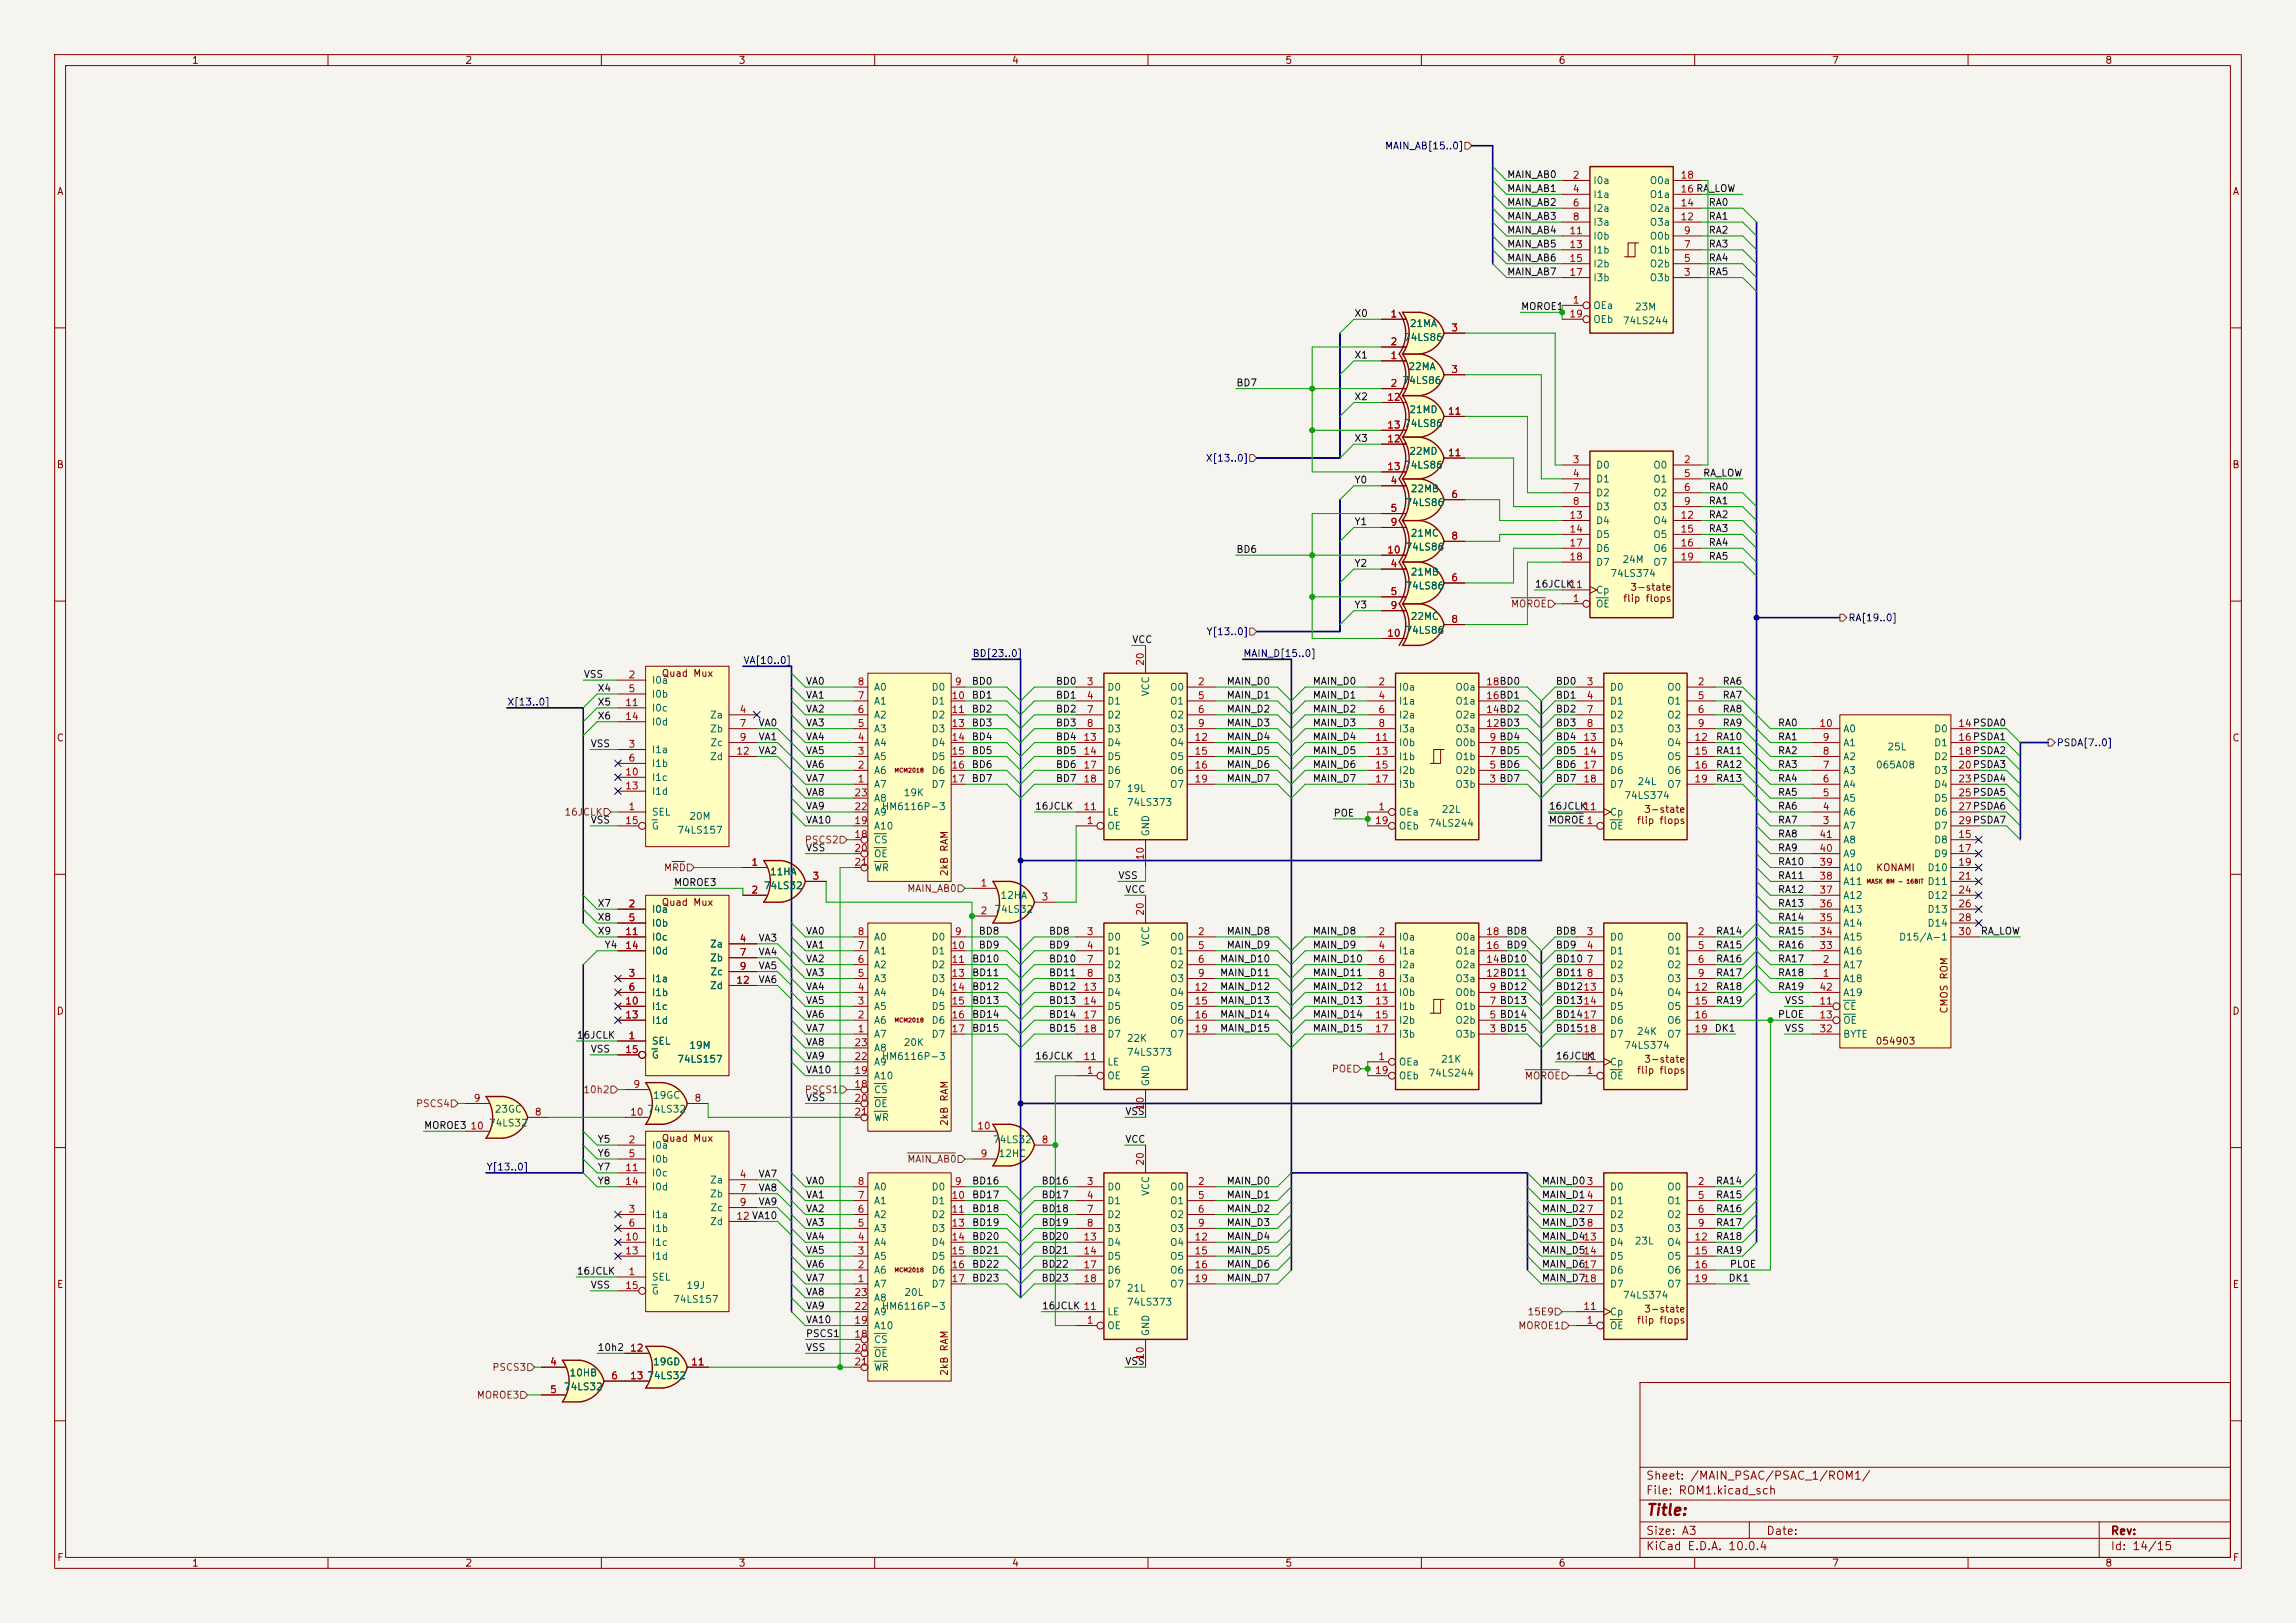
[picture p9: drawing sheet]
<svg xmlns="http://www.w3.org/2000/svg" width="420mm" height="297mm" viewBox="0 0 420 297" stroke-linecap="round" stroke-linejoin="round" font-family="sans-serif">
<defs><g id="words">
<text font-size="2" fill="#840000" x="301" y="277.8">Title:</text>
<g font-size="1.5" fill="#840000">
<text x="301" y="273.8">File: ROM1.kicad_sch</text>
<text x="301" y="271.1">Sheet: /MAIN_PSAC/PSAC_1/ROM1/</text>
<text x="301" y="281.2">Size: A3</text>
<text x="323" y="281.2">Date:</text>
<text x="386" y="281.2">Rev:</text>
<text x="301" y="284">KiCad E.D.A. 10.0.4</text>
<text x="386" y="284">Id: 14/15</text>
</g>
<g font-size="1.3" fill="#840000">
<text x="35" y="12">1</text>
<text x="85" y="12">2</text>
<text x="135" y="12">3</text>
<text x="185" y="12">4</text>
<text x="235" y="12">5</text>
<text x="285" y="12">6</text>
<text x="335" y="12">7</text>
<text x="385" y="12">8</text>
<text x="10.3" y="36">A</text>
<text x="408.3" y="36">A</text>
<text x="10.3" y="86">B</text>
<text x="408.2" y="86">B</text>
<text x="296.8" y="110.5">flip flops</text>
<text x="298.1" y="108.4">3-state</text>
<text x="120.9" y="124.2">Quad Mux</text>
<text x="10.3" y="136">C</text>
<text x="408.2" y="136">C</text>
<text x="300.7" y="149">3-state</text>
<text x="299.3" y="151.1">flip flops</text>
<text x="173.7" y="160.5" transform="rotate(-90 173.7 160.5)">2kB RAM</text>
<text x="343.1" y="159.7">KONAMI</text>
<text x="120.9" y="166.1">Quad Mux</text>
<text x="10.3" y="186">D</text>
<text x="356.6" y="185.6" transform="rotate(-90 356.6 185.6)">CMOS ROM</text>
<text x="408.2" y="186">D</text>
<text x="343" y="191.5">054903</text>
<text x="299.3" y="196.8">flip flops</text>
<text x="300.7" y="194.8">3-state</text>
<text x="120.9" y="209.3">Quad Mux</text>
<text x="173.7" y="206.2" transform="rotate(-90 173.7 206.2)">2kB RAM</text>
<text x="10.3" y="236">E</text>
<text x="408.3" y="236">E</text>
<text x="299.3" y="242.5">flip flops</text>
<text x="300.7" y="240.5">3-state</text>
<text x="173.7" y="251.9" transform="rotate(-90 173.7 251.9)">2kB RAM</text>
<text x="10.3" y="286">F</text>
<text x="35" y="287">1</text>
<text x="85" y="287">2</text>
<text x="135" y="287">3</text>
<text x="185" y="287">4</text>
<text x="235" y="287">5</text>
<text x="285" y="287">6</text>
<text x="335" y="287">7</text>
<text x="385" y="287">8</text>
<text x="408.3" y="286">F</text>
</g>
<g font-size="1.3" fill="#000084">
<text x="253.2" y="27.6">MAIN_AB[15..0]</text>
<text x="220.5" y="84.8">X[13..0]</text>
<text x="220.6" y="116.5">Y[13..0]</text>
<text x="338" y="114">RA[19..0]</text>
<text x="135.9" y="121.8">VA[10..0]</text>
<text x="177.8" y="120.5">BD[23..0]</text>
<text x="227.3" y="120.5">MAIN_D[15..0]</text>
<text x="92.7" y="129.4">X[13..0]</text>
<text x="376.1" y="136.9">PSDA[7..0]</text>
<text x="88.9" y="214.5">Y[13..0]</text>
</g>
<g font-size="1.3" fill="#0f0f0f">
<text x="275.6" y="35.4">MAIN_AB1</text>
<text x="275.6" y="32.9">MAIN_AB0</text>
<text x="275.6" y="40.5">MAIN_AB3</text>
<text x="275.6" y="38">MAIN_AB2</text>
<text x="312.5" y="38">RA0</text>
<text x="312.5" y="40.5">RA1</text>
<text x="275.6" y="43.1">MAIN_AB4</text>
<text x="275.6" y="45.6">MAIN_AB5</text>
<text x="312.5" y="43.1">RA2</text>
<text x="312.5" y="45.6">RA3</text>
<text x="275.6" y="48.1">MAIN_AB6</text>
<text x="275.6" y="50.7">MAIN_AB7</text>
<text x="312.5" y="48.1">RA4</text>
<text x="312.5" y="50.7">RA5</text>
<text x="247.6" y="58.3">X0</text>
<text x="278.1" y="57">MOROE1</text>
<text x="247.6" y="65.9">X1</text>
<text x="226.1" y="71">BD7</text>
<text x="247.6" y="73.5">X2</text>
<text x="247.6" y="81.2">X3</text>
<text x="247.6" y="88.8">Y0</text>
<text x="311.4" y="87.5">RA_LOW</text>
<text x="312.5" y="92.6">RA1</text>
<text x="312.5" y="95.1">RA2</text>
<text x="312.5" y="90">RA0</text>
<text x="226.1" y="101.5">BD6</text>
<text x="247.6" y="96.4">Y1</text>
<text x="312.5" y="100.2">RA4</text>
<text x="312.5" y="97.7">RA3</text>
<text x="247.6" y="104">Y2</text>
<text x="280.7" y="107.8">16JCLK</text>
<text x="312.5" y="102.7">RA5</text>
<text x="247.6" y="111.6">Y3</text>
<text x="207" y="118">VCC</text>
<text x="106.7" y="124.3">VSS</text>
<text x="147.3" y="125.6">VA0</text>
<text x="177.7" y="125.6">BD0</text>
<text x="193" y="125.6">BD0</text>
<text x="224.3" y="125.6">MAIN_D0</text>
<text x="240" y="125.6">MAIN_D0</text>
<text x="284.5" y="125.6">BD0</text>
<text x="315" y="125.6">RA6</text>
<text x="109.2" y="132">X6</text>
<text x="109.2" y="129.4">X5</text>
<text x="109.2" y="126.9">X4</text>
<text x="147.3" y="128.1">VA1</text>
<text x="147.3" y="130.7">VA2</text>
<text x="177.7" y="130.7">BD2</text>
<text x="177.7" y="128.1">BD1</text>
<text x="193" y="130.7">BD2</text>
<text x="193" y="128.1">BD1</text>
<text x="224.3" y="128.1">MAIN_D1</text>
<text x="224.3" y="130.7">MAIN_D2</text>
<text x="240" y="128.1">MAIN_D1</text>
<text x="240" y="130.7">MAIN_D2</text>
<text x="284.5" y="128.1">BD1</text>
<text x="284.5" y="130.7">BD2</text>
<text x="315" y="128.1">RA7</text>
<text x="315" y="130.7">RA8</text>
<text x="107.9" y="137">VSS</text>
<text x="138.7" y="133.2">VA0</text>
<text x="138.7" y="135.8">VA1</text>
<text x="147.3" y="135.8">VA4</text>
<text x="147.3" y="133.2">VA3</text>
<text x="177.7" y="135.8">BD4</text>
<text x="177.7" y="133.2">BD3</text>
<text x="193" y="135.8">BD4</text>
<text x="193" y="133.2">BD3</text>
<text x="224.3" y="135.8">MAIN_D4</text>
<text x="224.3" y="133.2">MAIN_D3</text>
<text x="240" y="133.2">MAIN_D3</text>
<text x="240" y="135.8">MAIN_D4</text>
<text x="284.5" y="135.8">BD4</text>
<text x="284.5" y="133.2">BD3</text>
<text x="313.8" y="135.8">RA10</text>
<text x="315" y="133.2">RA9</text>
<text x="325.1" y="135.8">RA1</text>
<text x="325.1" y="133.2">RA0</text>
<text x="138.7" y="138.3">VA2</text>
<text x="147.3" y="140.8">VA6</text>
<text x="147.3" y="143.4">VA7</text>
<text x="147.3" y="138.3">VA5</text>
<text x="177.7" y="138.3">BD5</text>
<text x="177.7" y="140.8">BD6</text>
<text x="177.7" y="143.4">BD7</text>
<text x="193" y="140.8">BD6</text>
<text x="193" y="138.3">BD5</text>
<text x="193" y="143.4">BD7</text>
<text x="224.3" y="138.3">MAIN_D5</text>
<text x="224.3" y="140.8">MAIN_D6</text>
<text x="224.3" y="143.4">MAIN_D7</text>
<text x="240" y="143.4">MAIN_D7</text>
<text x="240" y="140.8">MAIN_D6</text>
<text x="240" y="138.3">MAIN_D5</text>
<text x="284.5" y="143.4">BD7</text>
<text x="284.5" y="140.8">BD6</text>
<text x="284.5" y="138.3">BD5</text>
<text x="313.8" y="143.4">RA13</text>
<text x="313.8" y="140.8">RA12</text>
<text x="313.8" y="138.3">RA11</text>
<text x="325.1" y="143.4">RA4</text>
<text x="325.1" y="138.3">RA2</text>
<text x="325.1" y="140.8">RA3</text>
<text x="147.3" y="145.9">VA8</text>
<text x="147.3" y="148.5">VA9</text>
<text x="189.2" y="148.5">16JCLK</text>
<text x="243.8" y="149.7">POE</text>
<text x="283.2" y="148.5">16JCLK</text>
<text x="325.1" y="145.9">RA5</text>
<text x="325.1" y="148.5">RA6</text>
<text x="107.9" y="151">VSS</text>
<text x="147.3" y="151">VA10</text>
<text x="283.2" y="151">MOROE1</text>
<text x="325.1" y="151">RA7</text>
<text x="325.1" y="153.5">RA8</text>
<text x="147.3" y="156.1">VSS</text>
<text x="204.5" y="161.2">VSS</text>
<text x="325.1" y="158.6">RA10</text>
<text x="325.1" y="161.2">RA11</text>
<text x="325.1" y="156.1">RA9</text>
<text x="109.2" y="166.2">X7</text>
<text x="123.2" y="162.4">MOROE3</text>
<text x="205.7" y="163.7">VCC</text>
<text x="325.1" y="163.7">RA12</text>
<text x="325.1" y="166.2">RA13</text>
<text x="109.2" y="168.8">X8</text>
<text x="109.2" y="171.3">X9</text>
<text x="110.5" y="173.9">Y4</text>
<text x="138.7" y="172.6">VA3</text>
<text x="147.3" y="173.9">VA1</text>
<text x="147.3" y="171.3">VA0</text>
<text x="178.9" y="171.3">BD8</text>
<text x="178.9" y="173.9">BD9</text>
<text x="191.8" y="171.3">BD8</text>
<text x="191.8" y="173.9">BD9</text>
<text x="224.3" y="173.9">MAIN_D9</text>
<text x="224.3" y="171.3">MAIN_D8</text>
<text x="240" y="171.3">MAIN_D8</text>
<text x="240" y="173.9">MAIN_D9</text>
<text x="275.4" y="171.3">BD8</text>
<text x="275.4" y="173.9">BD9</text>
<text x="284.5" y="171.3">BD8</text>
<text x="284.5" y="173.9">BD9</text>
<text x="313.8" y="171.3">RA14</text>
<text x="313.8" y="173.9">RA15</text>
<text x="325.1" y="168.8">RA14</text>
<text x="325.1" y="171.3">RA15</text>
<text x="325.1" y="173.9">RA16</text>
<text x="362.2" y="171.3">RA_LOW</text>
<text x="138.7" y="177.7">VA5</text>
<text x="138.7" y="175.1">VA4</text>
<text x="147.3" y="176.4">VA2</text>
<text x="147.3" y="178.9">VA3</text>
<text x="177.7" y="176.4">BD10</text>
<text x="177.7" y="178.9">BD11</text>
<text x="191.8" y="178.9">BD11</text>
<text x="191.8" y="176.4">BD10</text>
<text x="223.1" y="178.9">MAIN_D11</text>
<text x="223.1" y="176.4">MAIN_D10</text>
<text x="240" y="176.4">MAIN_D10</text>
<text x="240" y="178.9">MAIN_D11</text>
<text x="284.5" y="176.4">BD10</text>
<text x="284.5" y="178.9">BD11</text>
<text x="313.8" y="176.4">RA16</text>
<text x="313.8" y="178.9">RA17</text>
<text x="325.1" y="178.9">RA18</text>
<text x="325.1" y="176.4">RA17</text>
<text x="138.7" y="180.2">VA6</text>
<text x="147.3" y="181.5">VA4</text>
<text x="147.3" y="184">VA5</text>
<text x="177.7" y="181.5">BD12</text>
<text x="177.7" y="184">BD13</text>
<text x="191.8" y="184">BD13</text>
<text x="191.8" y="181.5">BD12</text>
<text x="223.1" y="181.5">MAIN_D12</text>
<text x="223.1" y="184">MAIN_D13</text>
<text x="240" y="184">MAIN_D13</text>
<text x="240" y="181.5">MAIN_D12</text>
<text x="284.5" y="181.5">BD1213</text>
<text x="284.5" y="184">BD1314</text>
<text x="313.8" y="184">RA19</text>
<text x="313.8" y="181.5">RA18</text>
<text x="325.1" y="181.5">RA19</text>
<text x="326.4" y="184">VSS</text>
<text x="105.4" y="190.4">16JCLK</text>
<text x="147.3" y="191.6">VA8</text>
<text x="147.3" y="186.6">VA6</text>
<text x="147.3" y="189.1">VA7</text>
<text x="177.7" y="186.6">BD14</text>
<text x="177.7" y="189.1">BD15</text>
<text x="191.8" y="186.6">BD14</text>
<text x="191.8" y="189.1">BD15</text>
<text x="223.1" y="186.6">MAIN_D14</text>
<text x="223.1" y="189.1">MAIN_D15</text>
<text x="240" y="186.6">MAIN_D14</text>
<text x="240" y="189.1">MAIN_D15</text>
<text x="284.5" y="186.6">BD1417</text>
<text x="284.5" y="189.1">BD1518</text>
<text x="313.5" y="189.1">DK1</text>
<text x="325.1" y="186.6">PLOE</text>
<text x="326.4" y="189.1">VSS</text>
<text x="107.9" y="192.9">VSS</text>
<text x="147.3" y="196.7">VA10</text>
<text x="147.3" y="194.2">VA9</text>
<text x="189.2" y="194.2">16JCLK</text>
<text x="284.5" y="194.2">16JCLK</text>
<text x="147.3" y="201.8">VSS</text>
<text x="77.5" y="206.9">MOROE3</text>
<text x="109.2" y="209.4">Y5</text>
<text x="205.7" y="209.4">VCC</text>
<text x="205.7" y="204.3">VSS</text>
<text x="109.2" y="212">Y6</text>
<text x="109.2" y="214.5">Y7</text>
<text x="138.7" y="215.8">VA7</text>
<text x="109.2" y="217">Y8</text>
<text x="138.7" y="218.3">VA8</text>
<text x="138.7" y="220.9">VA9</text>
<text x="147.3" y="219.6">VA1</text>
<text x="147.3" y="217">VA0</text>
<text x="177.7" y="217">BD16</text>
<text x="177.7" y="219.6">BD17</text>
<text x="190.4" y="217">BD16</text>
<text x="190.4" y="219.6">BD17</text>
<text x="224.3" y="219.6">MAIN_D1</text>
<text x="224.3" y="217">MAIN_D0</text>
<text x="281.9" y="217">MAIN_D03</text>
<text x="281.9" y="219.6">MAIN_D14</text>
<text x="313.8" y="217">RA14</text>
<text x="313.8" y="219.6">RA15</text>
<text x="147.3" y="224.7">VA3</text>
<text x="147.3" y="227.2">VA4</text>
<text x="147.3" y="222.1">VA2</text>
<text x="177.7" y="227.2">BD20</text>
<text x="177.7" y="222.1">BD18</text>
<text x="177.7" y="224.7">BD19</text>
<text x="190.4" y="227.2">BD20</text>
<text x="190.4" y="224.7">BD19</text>
<text x="190.4" y="222.1">BD18</text>
<text x="224.3" y="224.7">MAIN_D3</text>
<text x="224.3" y="227.2">MAIN_D4</text>
<text x="224.3" y="222.1">MAIN_D2</text>
<text x="281.9" y="227.2">MAIN_D413</text>
<text x="281.9" y="222.1">MAIN_D27</text>
<text x="281.9" y="224.7">MAIN_D38</text>
<text x="313.8" y="227.2">RA18</text>
<text x="313.8" y="222.1">RA16</text>
<text x="313.8" y="224.7">RA17</text>
<text x="105.4" y="233.6">16JCLK</text>
<text x="147.3" y="229.7">VA5</text>
<text x="147.3" y="232.3">VA6</text>
<text x="177.7" y="232.3">BD22</text>
<text x="177.7" y="229.7">BD21</text>
<text x="190.4" y="232.3">BD22</text>
<text x="190.4" y="229.7">BD21</text>
<text x="224.3" y="229.7">MAIN_D5</text>
<text x="224.3" y="232.3">MAIN_D6</text>
<text x="281.9" y="229.7">MAIN_D514</text>
<text x="281.9" y="232.3">MAIN_D617</text>
<text x="313.8" y="229.7">RA19</text>
<text x="316.3" y="232.3">PLOE</text>
<text x="107.9" y="236.1">VSS</text>
<text x="147.3" y="234.8">VA7</text>
<text x="147.3" y="237.4">VA8</text>
<text x="147.3" y="239.9">VA9</text>
<text x="177.7" y="234.8">BD23</text>
<text x="190.4" y="234.8">BD23</text>
<text x="190.5" y="239.9">16JCLK 11</text>
<text x="224.3" y="234.8">MAIN_D7</text>
<text x="281.9" y="234.8">MAIN_D718</text>
<text x="316.1" y="234.8">DK1</text>
<text x="147.3" y="242.4">VA10</text>
<text x="147.3" y="245">PSCS1</text>
<text x="109.2" y="247.5">10h2</text>
<text x="147.3" y="247.5">VSS</text>
<text x="205.7" y="250.1">VSS</text>
</g>
<g font-size="1.3" fill="#a90000">
<text x="287.6" y="33">2</text>
<text x="287.6" y="35.5">4</text>
<text x="307.3" y="35.5">16 RA_LOW</text>
<text x="307.3" y="33">18</text>
<text x="287.6" y="38.1">6</text>
<text x="287.6" y="40.6">8</text>
<text x="307.3" y="40.6">12</text>
<text x="307.3" y="38.1">14</text>
<text x="287" y="43.2">11</text>
<text x="287" y="45.7">13</text>
<text x="307.9" y="45.7">7</text>
<text x="307.9" y="43.2">9</text>
<text x="287" y="48.2">15</text>
<text x="287" y="50.8">17</text>
<text x="307.9" y="50.8">3</text>
<text x="307.9" y="48.2">5</text>
<text x="254.2" y="58.4">1</text>
<text x="287" y="58.4">19</text>
<text x="287.6" y="55.9">1</text>
<text x="254.2" y="63.5">2</text>
<text x="265.4" y="60.9">3</text>
<text x="254.2" y="66">1</text>
<text x="254.2" y="71.1">2</text>
<text x="265.4" y="68.6">3</text>
<text x="253.6" y="73.6">12</text>
<text x="264.8" y="76.2">11</text>
<text x="253.6" y="78.7">13</text>
<text x="253.6" y="81.3">12</text>
<text x="264.8" y="83.8">11</text>
<text x="253.6" y="86.3">13</text>
<text x="254.2" y="88.9">4</text>
<text x="287.6" y="85.1">3</text>
<text x="287.6" y="87.6">4</text>
<text x="307.9" y="85.1">2</text>
<text x="307.9" y="87.6">5</text>
<text x="254.2" y="94">5</text>
<text x="265.4" y="91.4">6</text>
<text x="287" y="95.2">13</text>
<text x="287.6" y="90.1">7</text>
<text x="287.6" y="92.7">8</text>
<text x="307.3" y="95.2">12</text>
<text x="307.9" y="90.1">6</text>
<text x="307.9" y="92.7">9</text>
<text x="253.6" y="101.6">10</text>
<text x="254.2" y="96.5">9</text>
<text x="265.4" y="99">8</text>
<text x="287" y="97.8">14</text>
<text x="287" y="100.3">17</text>
<text x="307.3" y="97.8">15</text>
<text x="307.3" y="100.3">16</text>
<text x="254.2" y="104.1">4</text>
<text x="265.4" y="106.7">6</text>
<text x="287" y="107.9">11</text>
<text x="287" y="102.8">18</text>
<text x="307.3" y="102.8">19</text>
<text x="254.2" y="111.7">9</text>
<text x="254.2" y="109.2">5</text>
<text x="287.6" y="110.5">1</text>
<text x="253.6" y="116.8">10</text>
<text x="265.4" y="114.3">8</text>
<text x="114.9" y="124.4">2</text>
<text x="156.8" y="125.7">8</text>
<text x="174.6" y="125.7">9</text>
<text x="198.7" y="125.7">3</text>
<text x="209.5" y="122" transform="rotate(-90 209.5 122)">20</text>
<text x="219" y="125.7">2</text>
<text x="252" y="125.7">2</text>
<text x="271.7" y="125.7">18BD0</text>
<text x="290.1" y="125.7">3</text>
<text x="310.4" y="125.7">2</text>
<text x="114.3" y="129.5">11</text>
<text x="114.9" y="127">5</text>
<text x="135.2" y="130.8">4</text>
<text x="156.8" y="130.8">6</text>
<text x="156.8" y="128.2">7</text>
<text x="173.9" y="128.2">10</text>
<text x="173.9" y="130.8">11</text>
<text x="198.7" y="128.2">4</text>
<text x="198.7" y="130.8">7</text>
<text x="219" y="128.2">5</text>
<text x="219" y="130.8">6</text>
<text x="252" y="128.2">4</text>
<text x="252" y="130.8">6</text>
<text x="271.7" y="130.8">14BD2</text>
<text x="271.7" y="128.2">16BD1</text>
<text x="290.1" y="128.2">4</text>
<text x="290.1" y="130.8">7</text>
<text x="310.4" y="128.2">5</text>
<text x="310.4" y="130.8">6</text>
<text x="114.3" y="132.1">14</text>
<text x="114.9" y="137.1">3</text>
<text x="135.2" y="133.3">7</text>
<text x="135.2" y="135.9">9</text>
<text x="156.8" y="135.9">4</text>
<text x="156.8" y="133.3">5</text>
<text x="173.9" y="133.3">13</text>
<text x="173.9" y="135.9">14</text>
<text x="198.1" y="135.9">13</text>
<text x="198.7" y="133.3">8</text>
<text x="218.4" y="135.9">12</text>
<text x="219" y="133.3">9</text>
<text x="251.4" y="135.9">11</text>
<text x="252" y="133.3">8</text>
<text x="271.7" y="133.3">12BD3</text>
<text x="272.3" y="135.9">9 BD4</text>
<text x="289.5" y="135.9">13</text>
<text x="290.1" y="133.3">8</text>
<text x="309.8" y="135.9">12</text>
<text x="310.4" y="133.3">9</text>
<text x="332.7" y="133.3">10</text>
<text x="333.3" y="135.9">9</text>
<text x="358.1" y="133.3">14PSDA0</text>
<text x="358.1" y="135.9">16PSDA1</text>
<text x="114.3" y="142.2">10</text>
<text x="114.9" y="139.7">6</text>
<text x="134.6" y="138.4">12</text>
<text x="156.8" y="143.5">1</text>
<text x="156.8" y="140.9">2</text>
<text x="156.8" y="138.4">3</text>
<text x="173.9" y="138.4">15</text>
<text x="173.9" y="140.9">16</text>
<text x="173.9" y="143.5">17</text>
<text x="198.1" y="138.4">14</text>
<text x="198.1" y="140.9">17</text>
<text x="198.1" y="143.5">18</text>
<text x="218.4" y="138.4">15</text>
<text x="218.4" y="140.9">16</text>
<text x="218.4" y="143.5">19</text>
<text x="251.4" y="138.4">13</text>
<text x="251.4" y="140.9">15</text>
<text x="251.4" y="143.5">17</text>
<text x="272.3" y="143.5">3 BD7</text>
<text x="272.3" y="140.9">5 BD6</text>
<text x="272.3" y="138.4">7 BD5</text>
<text x="289.5" y="138.4">14</text>
<text x="289.5" y="140.9">17</text>
<text x="289.5" y="143.5">18</text>
<text x="309.8" y="138.4">15</text>
<text x="309.8" y="140.9">16</text>
<text x="309.8" y="143.5">19</text>
<text x="333.3" y="143.5">6</text>
<text x="333.3" y="140.9">7</text>
<text x="333.3" y="138.4">8</text>
<text x="358.1" y="138.4">18PSDA2</text>
<text x="358.1" y="140.9">20PSDA3</text>
<text x="358.1" y="143.5">23PSDA4</text>
<text x="114.3" y="144.8">13</text>
<text x="114.9" y="148.6">1</text>
<text x="156.2" y="148.6">22</text>
<text x="156.2" y="146">23</text>
<text x="198.1" y="148.6">11</text>
<text x="252" y="148.6">1</text>
<text x="289.5" y="148.6">11</text>
<text x="333.3" y="148.6">4</text>
<text x="333.3" y="146">5</text>
<text x="358.1" y="146">25PSDA5</text>
<text x="358.1" y="148.6">27PSDA6</text>
<text x="114.3" y="151.1">15</text>
<text x="156.2" y="153.6">18</text>
<text x="156.2" y="151.1">19</text>
<text x="198.7" y="151.1">1</text>
<text x="251.4" y="151.1">19</text>
<text x="332.7" y="153.6">41</text>
<text x="333.3" y="151.1">3</text>
<text x="358.1" y="153.6">15</text>
<text x="358.1" y="151.1">29PSDA7</text>
<text x="137.3" y="158.7">1</text>
<text x="148.5" y="161.3">3</text>
<text x="156.2" y="156.2">20</text>
<text x="156.2" y="158.7">21</text>
<text x="209.5" y="157.5" transform="rotate(-90 209.5 157.5)">10</text>
<text x="332.7" y="161.3">38</text>
<text x="332.7" y="158.7">39</text>
<text x="332.7" y="156.2">40</text>
<text x="358.1" y="156.2">17</text>
<text x="358.1" y="158.7">19</text>
<text x="358.1" y="161.3">21</text>
<text x="114.9" y="166.3">2</text>
<text x="137.3" y="163.8">2</text>
<text x="179.3" y="162.5">1</text>
<text x="179.3" y="167.6">2</text>
<text x="190.4" y="165.1">3</text>
<text x="209.5" y="167.7" transform="rotate(-90 209.5 167.7)">20</text>
<text x="332.7" y="166.3">36</text>
<text x="332.7" y="163.8">37</text>
<text x="358.1" y="163.8">24</text>
<text x="358.1" y="166.3">26</text>
<text x="114.3" y="171.4">11</text>
<text x="114.3" y="174">14</text>
<text x="114.9" y="168.9">5</text>
<text x="135.2" y="172.7">4</text>
<text x="156.8" y="174">7</text>
<text x="156.8" y="171.4">8</text>
<text x="173.9" y="174">10</text>
<text x="174.6" y="171.4">9</text>
<text x="198.7" y="171.4">3</text>
<text x="198.7" y="174">4</text>
<text x="219" y="171.4">2</text>
<text x="219" y="174">5</text>
<text x="252" y="171.4">2</text>
<text x="252" y="174">4</text>
<text x="271.7" y="174">16</text>
<text x="271.7" y="171.4">18</text>
<text x="290.1" y="171.4">3</text>
<text x="290.1" y="174">4</text>
<text x="310.4" y="171.4">2</text>
<text x="310.4" y="174">5</text>
<text x="332.7" y="174">33</text>
<text x="332.7" y="171.4">34</text>
<text x="332.7" y="168.9">35</text>
<text x="358.1" y="168.9">28</text>
<text x="358.1" y="171.4">30</text>
<text x="114.9" y="179">3</text>
<text x="135.2" y="175.2">7</text>
<text x="135.2" y="177.8">9</text>
<text x="156.8" y="179">5</text>
<text x="156.8" y="176.5">6</text>
<text x="173.9" y="176.5">11</text>
<text x="173.9" y="179">13</text>
<text x="198.7" y="176.5">7</text>
<text x="198.7" y="179">8</text>
<text x="219" y="176.5">6</text>
<text x="219" y="179">9</text>
<text x="252" y="176.5">6</text>
<text x="252" y="179">8</text>
<text x="271.7" y="179">12BD11</text>
<text x="271.7" y="176.5">14BD10</text>
<text x="290.1" y="176.5">7</text>
<text x="290.1" y="179">8</text>
<text x="310.4" y="176.5">6</text>
<text x="310.4" y="179">9</text>
<text x="333.3" y="179">1</text>
<text x="333.3" y="176.5">2</text>
<text x="114.3" y="184.1">10</text>
<text x="114.9" y="181.6">6</text>
<text x="134.6" y="180.3">12</text>
<text x="156.8" y="184.1">3</text>
<text x="156.8" y="181.6">4</text>
<text x="173.9" y="181.6">14</text>
<text x="173.9" y="184.1">15</text>
<text x="198.1" y="181.6">13</text>
<text x="198.1" y="184.1">14</text>
<text x="218.4" y="181.6">12</text>
<text x="218.4" y="184.1">15</text>
<text x="251.4" y="181.6">11</text>
<text x="251.4" y="184.1">13</text>
<text x="272.3" y="184.1">7 BD13</text>
<text x="272.3" y="181.6">9 BD12</text>
<text x="309.8" y="181.6">12</text>
<text x="309.8" y="184.1">15</text>
<text x="332.7" y="184.1">11</text>
<text x="332.7" y="181.6">42</text>
<text x="114.3" y="186.7">13</text>
<text x="114.9" y="190.5">1</text>
<text x="156.2" y="191.7">23</text>
<text x="156.8" y="189.2">1</text>
<text x="156.8" y="186.7">2</text>
<text x="173.9" y="186.7">16</text>
<text x="173.9" y="189.2">17</text>
<text x="198.1" y="186.7">17</text>
<text x="198.1" y="189.2">18</text>
<text x="218.4" y="186.7">16</text>
<text x="218.4" y="189.2">19</text>
<text x="251.4" y="186.7">15</text>
<text x="251.4" y="189.2">17</text>
<text x="272.3" y="189.2">3 BD15</text>
<text x="272.3" y="186.7">5 BD14</text>
<text x="309.8" y="186.7">16</text>
<text x="309.8" y="189.2">19</text>
<text x="332.7" y="186.7">13</text>
<text x="332.7" y="189.2">32</text>
<text x="114.3" y="193">15</text>
<text x="156.2" y="196.8">19</text>
<text x="156.2" y="194.3">22</text>
<text x="198.1" y="194.3">11</text>
<text x="198.7" y="196.8">1</text>
<text x="251.4" y="196.8">19</text>
<text x="252" y="194.3">1</text>
<text x="289.5" y="194.3">11</text>
<text x="290.1" y="196.8">1</text>
<text x="86.5" y="201.9">9</text>
<text x="115.8" y="199.4">9</text>
<text x="126.9" y="201.9">8</text>
<text x="156.2" y="199.4">18</text>
<text x="156.2" y="201.9">20</text>
<text x="209.5" y="203.2" transform="rotate(-90 209.5 203.2)">10</text>
<text x="85.9" y="207">10</text>
<text x="97.7" y="204.4">8</text>
<text x="114.9" y="209.5">2</text>
<text x="115.1" y="204.4">10</text>
<text x="156.2" y="204.4">21</text>
<text x="178.6" y="207">10</text>
<text x="190.4" y="209.5">8</text>
<text x="114.3" y="214.6">11</text>
<text x="114.9" y="212.1">5</text>
<text x="135.2" y="215.9">4</text>
<text x="179.3" y="212.1">9</text>
<text x="209.5" y="213.4" transform="rotate(-90 209.5 213.4)">20</text>
<text x="114.3" y="217.1">14</text>
<text x="135.2" y="218.4">7</text>
<text x="135.2" y="221">9</text>
<text x="156.8" y="219.7">7</text>
<text x="156.8" y="217.1">8</text>
<text x="173.9" y="219.7">10</text>
<text x="174.6" y="217.1">9</text>
<text x="198.7" y="217.1">3</text>
<text x="198.7" y="219.7">4</text>
<text x="219" y="217.1">2</text>
<text x="219" y="219.7">5</text>
<text x="310.4" y="217.1">2</text>
<text x="310.4" y="219.7">5</text>
<text x="114.3" y="227.3">10</text>
<text x="114.9" y="222.2">3</text>
<text x="114.9" y="224.8">6</text>
<text x="134.6" y="223.5">12 VA10</text>
<text x="156.8" y="227.3">4</text>
<text x="156.8" y="224.8">5</text>
<text x="156.8" y="222.2">6</text>
<text x="173.9" y="222.2">11</text>
<text x="173.9" y="224.8">13</text>
<text x="173.9" y="227.3">14</text>
<text x="198.1" y="227.3">13</text>
<text x="198.7" y="222.2">7</text>
<text x="198.7" y="224.8">8</text>
<text x="218.4" y="227.3">12</text>
<text x="219" y="222.2">6</text>
<text x="219" y="224.8">9</text>
<text x="309.8" y="227.3">12</text>
<text x="310.4" y="222.2">6</text>
<text x="310.4" y="224.8">9</text>
<text x="114.3" y="229.8">13</text>
<text x="114.9" y="233.7">1</text>
<text x="156.8" y="232.4">2</text>
<text x="156.8" y="229.8">3</text>
<text x="173.9" y="229.8">15</text>
<text x="173.9" y="232.4">16</text>
<text x="198.1" y="229.8">14</text>
<text x="198.1" y="232.4">17</text>
<text x="218.4" y="229.8">15</text>
<text x="218.4" y="232.4">16</text>
<text x="309.8" y="229.8">15</text>
<text x="309.8" y="232.4">16</text>
<text x="114.3" y="236.2">15</text>
<text x="156.2" y="237.5">23</text>
<text x="156.8" y="234.9">1</text>
<text x="173.9" y="234.9">17</text>
<text x="198.1" y="234.9">18</text>
<text x="218.4" y="234.9">19</text>
<text x="309.8" y="234.9">19</text>
<text x="156.2" y="245.1">18</text>
<text x="156.2" y="242.5">19</text>
<text x="156.2" y="240">22</text>
<text x="198.7" y="242.5">1</text>
<text x="289.5" y="240">11</text>
<text x="290.1" y="242.5">1</text>
<text x="100.5" y="250.2">4</text>
<text x="115.1" y="247.6">12</text>
<text x="126.3" y="250.2">11</text>
<text x="156.2" y="247.6">20</text>
<text x="156.2" y="250.2">21</text>
<text x="209.5" y="249" transform="rotate(-90 209.5 249)">10</text>
<text x="100.5" y="255.2">5</text>
<text x="111.7" y="252.7">6</text>
<text x="115.1" y="252.7">13</text>
</g>
<g font-size="1.3" fill="#006464">
<text x="291.3" y="34">I0a</text>
<text x="301.7" y="34">O0a</text>
<text x="291.3" y="36.5">I1a</text>
<text x="291.3" y="39.1">I2a</text>
<text x="291.3" y="41.6">I3a</text>
<text x="301.7" y="41.6">O3a</text>
<text x="301.7" y="39.1">O2a</text>
<text x="301.7" y="36.5">O1a</text>
<text x="291.3" y="44.2">I0b</text>
<text x="291.3" y="46.7">I1b</text>
<text x="301.7" y="46.7">O1b</text>
<text x="301.7" y="44.2">O0b</text>
<text x="291.3" y="49.2">I2b</text>
<text x="291.3" y="51.8">I3b</text>
<text x="301.7" y="51.8">O3b</text>
<text x="301.7" y="49.2">O2b</text>
<text x="291.3" y="56.9">OEa</text>
<text x="291.3" y="59.4">OEb</text>
<text x="296.7" y="59.6">74LS244</text>
<text x="299" y="57.1">23M</text>
<text x="256.7" y="62.7">74LS86</text>
<text x="257.8" y="60.2">21MA</text>
<text x="256.5" y="70.6">74LS86</text>
<text x="257.5" y="68">22MA</text>
<text x="257.7" y="75.9">21MD</text>
<text x="256.7" y="78.4">74LS86</text>
<text x="257.7" y="83.5">22MD</text>
<text x="256.7" y="86.1">74LS86</text>
<text x="291.8" y="86.1">D0</text>
<text x="291.8" y="88.6">D1</text>
<text x="302.3" y="86.1">O0</text>
<text x="302.3" y="88.6">O1</text>
<text x="257" y="92.9">74LS86</text>
<text x="257.9" y="90.4">22MB</text>
<text x="291.8" y="91.1">D2</text>
<text x="291.8" y="93.7">D3</text>
<text x="302.3" y="91.1">O2</text>
<text x="302.3" y="93.7">O3</text>
<text x="257" y="101">74LS86</text>
<text x="257.9" y="98.5">21MC</text>
<text x="291.8" y="96.2">D4</text>
<text x="291.8" y="98.8">D5</text>
<text x="291.8" y="101.3">D6</text>
<text x="302.3" y="96.2">O4</text>
<text x="302.3" y="98.8">O5</text>
<text x="302.3" y="101.3">O6</text>
<text x="257.9" y="105.6">21MB</text>
<text x="291.8" y="103.8">D7</text>
<text x="294.5" y="105.9">74LS374</text>
<text x="296.7" y="103.3">24M</text>
<text x="302.3" y="103.8">O7</text>
<text x="257" y="108.2">74LS86</text>
<text x="257.9" y="113.7">22MC</text>
<text x="291.8" y="111.5">OE</text>
<text x="291.8" y="108.9">Cp</text>
<text x="257" y="116.3">74LS86</text>
<text x="119.1" y="125.4">I0a</text>
<text x="119.1" y="128">I0b</text>
<text x="119.1" y="130.5">I0c</text>
<text x="129.8" y="131.8">Za</text>
<text x="159.8" y="131.8">A2</text>
<text x="159.8" y="129.2">A1</text>
<text x="159.8" y="126.7">A0</text>
<text x="170.3" y="126.7">D0</text>
<text x="170.3" y="129.2">D1</text>
<text x="170.3" y="131.8">D2</text>
<text x="202.4" y="126.7">D0</text>
<text x="202.4" y="129.2">D1</text>
<text x="202.4" y="131.8">D2</text>
<text x="210.5" y="127.5" transform="rotate(-90 210.5 127.5)">VCC</text>
<text x="213.9" y="126.7">O0</text>
<text x="213.9" y="129.2">O1</text>
<text x="213.9" y="131.8">O2</text>
<text x="255.8" y="126.7">I0a</text>
<text x="255.8" y="129.2">I1a</text>
<text x="255.8" y="131.8">I2a</text>
<text x="266.1" y="131.8">O2a</text>
<text x="266.1" y="129.2">O1a</text>
<text x="266.1" y="126.7">O0a</text>
<text x="294.4" y="126.7">D0</text>
<text x="294.4" y="129.2">D1</text>
<text x="294.4" y="131.8">D2</text>
<text x="304.9" y="126.7">O0</text>
<text x="304.9" y="129.2">O1</text>
<text x="304.9" y="131.8">O2</text>
<text x="119.1" y="133.1">I0d</text>
<text x="129.8" y="134.3">Zb</text>
<text x="129.8" y="136.9">Zc</text>
<text x="159.8" y="136.9">A4</text>
<text x="159.8" y="134.3">A3</text>
<text x="170.3" y="134.3">D3</text>
<text x="170.3" y="136.9">D4</text>
<text x="202.4" y="134.3">D3</text>
<text x="202.4" y="136.9">D4</text>
<text x="213.9" y="134.3">O3</text>
<text x="213.9" y="136.9">O4</text>
<text x="255.8" y="134.3">I3a</text>
<text x="255.8" y="136.9">I0b</text>
<text x="266.1" y="136.9">O0b</text>
<text x="266.1" y="134.3">O3a</text>
<text x="294.4" y="134.3">D3</text>
<text x="294.4" y="136.9">D4</text>
<text x="304.9" y="134.3">O3</text>
<text x="304.9" y="136.9">O4</text>
<text x="337.1" y="136.9">A1</text>
<text x="337.1" y="134.3">A0</text>
<text x="345.1" y="137.6">25L</text>
<text x="353.7" y="134.3">D0</text>
<text x="353.7" y="136.9">D1</text>
<text x="119.1" y="138.1">I1a</text>
<text x="119.1" y="140.7">I1b</text>
<text x="119.1" y="143.2">I1c</text>
<text x="129.8" y="139.4">Zd</text>
<text x="159.8" y="141.9">A6</text>
<text x="159.8" y="139.4">A5</text>
<text x="170.3" y="139.4">D5</text>
<text x="170.3" y="141.9">D6</text>
<text x="202.4" y="139.4">D5</text>
<text x="202.4" y="141.9">D6</text>
<text x="213.9" y="139.4">O5</text>
<text x="213.9" y="141.9">O6</text>
<text x="255.8" y="139.4">I1b</text>
<text x="255.8" y="141.9">I2b</text>
<text x="266.1" y="141.9">O2b</text>
<text x="266.1" y="139.4">O1b</text>
<text x="294.4" y="139.4">D5</text>
<text x="294.4" y="141.9">D6</text>
<text x="299.4" y="144">24L</text>
<text x="304.9" y="139.4">O5</text>
<text x="304.9" y="141.9">O6</text>
<text x="337.1" y="141.9">A3</text>
<text x="337.1" y="139.4">A2</text>
<text x="343" y="140.9">065A08</text>
<text x="353.7" y="139.4">D2</text>
<text x="353.7" y="141.9">D3</text>
<text x="119.1" y="149.6">SEL</text>
<text x="119.1" y="145.8">I1d</text>
<text x="159.8" y="144.5">A7</text>
<text x="159.8" y="149.6">A9</text>
<text x="159.8" y="147">A8</text>
<text x="161.2" y="148.5">HM6116P-3</text>
<text x="165.2" y="146">19K</text>
<text x="170.3" y="144.5">D7</text>
<text x="202.4" y="149.6">LE</text>
<text x="202.4" y="144.5">D7</text>
<text x="206" y="145.2">19L</text>
<text x="206" y="147.8">74LS373</text>
<text x="213.9" y="144.5">O7</text>
<text x="255.8" y="149.6">OEa</text>
<text x="255.8" y="144.5">I3b</text>
<text x="263.6" y="149.1">22L</text>
<text x="266.1" y="144.5">O3b</text>
<text x="294.4" y="149.6">Cp</text>
<text x="294.4" y="144.5">D7</text>
<text x="297" y="146.5">74LS374</text>
<text x="304.9" y="144.5">O7</text>
<text x="337.1" y="149.6">A6</text>
<text x="337.1" y="147">A5</text>
<text x="337.1" y="144.5">A4</text>
<text x="353.7" y="144.5">D4</text>
<text x="353.7" y="147">D5</text>
<text x="353.7" y="149.6">D6</text>
<text x="119.1" y="152.1">G</text>
<text x="123.8" y="152.9">74LS157</text>
<text x="126" y="150.3">20M</text>
<text x="159.8" y="154.6">CS</text>
<text x="159.8" y="152.1">A10</text>
<text x="202.4" y="152.1">OE</text>
<text x="210.5" y="153.2" transform="rotate(-90 210.5 153.2)">GND</text>
<text x="255.8" y="152.1">OEb</text>
<text x="261.2" y="151.6">74LS244</text>
<text x="294.4" y="152.1">OE</text>
<text x="337.1" y="152.1">A7</text>
<text x="337.1" y="154.6">A8</text>
<text x="353.7" y="154.6">D8</text>
<text x="353.7" y="152.1">D7</text>
<text x="140.7" y="160.5">11HA</text>
<text x="159.8" y="157.2">OE</text>
<text x="159.8" y="159.7">WR</text>
<text x="337.1" y="159.7">A10</text>
<text x="337.1" y="157.2">A9</text>
<text x="352.5" y="159.7">D10</text>
<text x="353.7" y="157.2">D9</text>
<text x="119.1" y="167.3">I0a</text>
<text x="139.6" y="163">74LS32</text>
<text x="181.8" y="167.3">74LS32</text>
<text x="182.9" y="164.8">12HA</text>
<text x="337.1" y="167.3">A13</text>
<text x="337.1" y="164.8">A12</text>
<text x="337.1" y="162.3">A11</text>
<text x="352.5" y="162.3">D11</text>
<text x="352.5" y="164.8">D12</text>
<text x="352.5" y="167.3">D13</text>
<text x="119.1" y="169.9">I0b</text>
<text x="119.1" y="172.4">I0c</text>
<text x="129.8" y="173.7">Za</text>
<text x="159.8" y="172.4">A0</text>
<text x="170.3" y="172.4">D0</text>
<text x="202.4" y="172.4">D0</text>
<text x="210.5" y="173.2" transform="rotate(-90 210.5 173.2)">VCC</text>
<text x="213.9" y="172.4">O0</text>
<text x="255.8" y="172.4">I0a</text>
<text x="266.1" y="172.4">O0a</text>
<text x="294.4" y="172.4">D0</text>
<text x="304.9" y="172.4">O0</text>
<text x="337.1" y="172.4">A15</text>
<text x="337.1" y="169.9">A14</text>
<text x="347.3" y="172.4">D15/A-1</text>
<text x="352.5" y="169.9">D14</text>
<text x="119.1" y="175">I0d</text>
<text x="129.8" y="176.2">Zb</text>
<text x="129.8" y="178.8">Zc</text>
<text x="159.8" y="177.5">A2</text>
<text x="159.8" y="175">A1</text>
<text x="170.3" y="175">D1</text>
<text x="170.3" y="177.5">D2</text>
<text x="202.4" y="175">D1</text>
<text x="202.4" y="177.5">D2</text>
<text x="213.9" y="175">O1</text>
<text x="213.9" y="177.5">O2</text>
<text x="255.8" y="175">I1a</text>
<text x="255.8" y="177.5">I2a</text>
<text x="266.1" y="177.5">O2a</text>
<text x="266.1" y="175">O1a</text>
<text x="294.4" y="175">D1</text>
<text x="294.4" y="177.5">D2</text>
<text x="304.9" y="175">O1</text>
<text x="304.9" y="177.5">O2</text>
<text x="337.1" y="177.5">A17</text>
<text x="337.1" y="175">A16</text>
<text x="119.1" y="180">I1a</text>
<text x="119.1" y="182.6">I1b</text>
<text x="119.1" y="185.1">I1c</text>
<text x="129.8" y="181.3">Zd</text>
<text x="159.8" y="185.1">A5</text>
<text x="159.8" y="182.6">A4</text>
<text x="159.8" y="180">A3</text>
<text x="170.3" y="180">D3</text>
<text x="170.3" y="182.6">D4</text>
<text x="170.3" y="185.1">D5</text>
<text x="202.4" y="180">D3</text>
<text x="202.4" y="182.6">D4</text>
<text x="202.4" y="185.1">D5</text>
<text x="213.9" y="180">O3</text>
<text x="213.9" y="182.6">O4</text>
<text x="213.9" y="185.1">O5</text>
<text x="255.8" y="180">I3a</text>
<text x="255.8" y="182.6">I0b</text>
<text x="255.8" y="185.1">I1b</text>
<text x="266.1" y="185.1">O1b</text>
<text x="266.1" y="182.6">O0b</text>
<text x="266.1" y="180">O3a</text>
<text x="294.4" y="180">D3</text>
<text x="294.4" y="182.6">D4</text>
<text x="294.4" y="185.1">D5</text>
<text x="304.9" y="180">O3</text>
<text x="304.9" y="182.6">O4</text>
<text x="304.9" y="185.1">O5</text>
<text x="337.1" y="180">A18</text>
<text x="337.1" y="185.1">CE</text>
<text x="337.1" y="182.6">A19</text>
<text x="119.1" y="191.5">SEL</text>
<text x="119.1" y="187.7">I1d</text>
<text x="159.8" y="190.2">A7</text>
<text x="159.8" y="187.7">A6</text>
<text x="165.2" y="191.7">20K</text>
<text x="170.3" y="187.7">D6</text>
<text x="170.3" y="190.2">D7</text>
<text x="202.4" y="187.7">D6</text>
<text x="202.4" y="190.2">D7</text>
<text x="206" y="191">22K</text>
<text x="213.9" y="187.7">O6</text>
<text x="213.9" y="190.2">O7</text>
<text x="255.8" y="187.7">I2b</text>
<text x="255.8" y="190.2">I3b</text>
<text x="266.1" y="190.2">O3b</text>
<text x="266.1" y="187.7">O2b</text>
<text x="294.4" y="187.7">D6</text>
<text x="294.4" y="190.2">D7</text>
<text x="299.3" y="189.7">24K</text>
<text x="304.9" y="187.7">O6</text>
<text x="304.9" y="190.2">O7</text>
<text x="337.1" y="187.7">OE</text>
<text x="337.1" y="190.2">BYTE</text>
<text x="119.1" y="194">G</text>
<text x="123.8" y="194.8">74LS157</text>
<text x="126" y="192.2">19M</text>
<text x="159.8" y="197.8">A10</text>
<text x="159.8" y="195.3">A9</text>
<text x="159.8" y="192.7">A8</text>
<text x="161.2" y="194.3">HM6116P-3</text>
<text x="202.4" y="197.8">OE</text>
<text x="202.4" y="195.3">LE</text>
<text x="206" y="193.5">74LS373</text>
<text x="255.8" y="195.3">OEa</text>
<text x="255.8" y="197.8">OEb</text>
<text x="261.2" y="197.3">74LS244</text>
<text x="263.5" y="194.8">21K</text>
<text x="294.4" y="197.8">OE</text>
<text x="294.4" y="195.3">Cp</text>
<text x="297" y="192.2">74LS374</text>
<text x="90.4" y="203.9">23GC</text>
<text x="118.3" y="203.9">74LS32</text>
<text x="119.3" y="201.4">19GC</text>
<text x="159.8" y="200.4">CS</text>
<text x="159.8" y="202.9">OE</text>
<text x="210.5" y="198.9" transform="rotate(-90 210.5 198.9)">GND</text>
<text x="89.3" y="206.5">74LS32</text>
<text x="159.8" y="205.4">WR</text>
<text x="181.5" y="209.5">74LS32</text>
<text x="119.1" y="210.5">I0a</text>
<text x="119.1" y="213.1">I0b</text>
<text x="119.1" y="215.6">I0c</text>
<text x="182.6" y="212">12HC</text>
<text x="119.1" y="218.1">I0d</text>
<text x="129.8" y="216.9">Za</text>
<text x="129.8" y="219.4">Zb</text>
<text x="129.8" y="222">Zc</text>
<text x="159.8" y="220.7">A1</text>
<text x="159.8" y="218.1">A0</text>
<text x="170.3" y="218.1">D0</text>
<text x="170.3" y="220.7">D1</text>
<text x="202.4" y="218.1">D0</text>
<text x="202.4" y="220.7">D1</text>
<text x="210.5" y="219" transform="rotate(-90 210.5 219)">VCC</text>
<text x="213.9" y="218.1">O0</text>
<text x="213.9" y="220.7">O1</text>
<text x="294.4" y="218.1">D0</text>
<text x="294.4" y="220.7">D1</text>
<text x="304.9" y="218.1">O0</text>
<text x="304.9" y="220.7">O1</text>
<text x="119.1" y="223.2">I1a</text>
<text x="119.1" y="225.8">I1b</text>
<text x="129.8" y="224.5">Zd</text>
<text x="159.8" y="225.8">A3</text>
<text x="159.8" y="223.2">A2</text>
<text x="170.3" y="223.2">D2</text>
<text x="170.3" y="225.8">D3</text>
<text x="202.4" y="223.2">D2</text>
<text x="202.4" y="225.8">D3</text>
<text x="213.9" y="223.2">O2</text>
<text x="213.9" y="225.8">O3</text>
<text x="294.4" y="223.2">D2</text>
<text x="294.4" y="225.8">D3</text>
<text x="304.9" y="223.2">O2</text>
<text x="304.9" y="225.8">O3</text>
<text x="119.1" y="228.3">I1c</text>
<text x="119.1" y="230.8">I1d</text>
<text x="159.8" y="233.4">A6</text>
<text x="159.8" y="230.8">A5</text>
<text x="159.8" y="228.3">A4</text>
<text x="170.3" y="228.3">D4</text>
<text x="170.3" y="230.8">D5</text>
<text x="170.3" y="233.4">D6</text>
<text x="202.4" y="228.3">D4</text>
<text x="202.4" y="230.8">D5</text>
<text x="202.4" y="233.4">D6</text>
<text x="213.9" y="228.3">O4</text>
<text x="213.9" y="230.8">O5</text>
<text x="213.9" y="233.4">O6</text>
<text x="294.4" y="228.3">D4</text>
<text x="294.4" y="230.8">D5</text>
<text x="294.4" y="233.4">D6</text>
<text x="298.9" y="228">23L</text>
<text x="304.9" y="228.3">O4</text>
<text x="304.9" y="230.8">O5</text>
<text x="304.9" y="233.4">O6</text>
<text x="119.1" y="234.7">SEL</text>
<text x="119.1" y="237.2">G</text>
<text x="123" y="238.7">74LS157</text>
<text x="125.5" y="236.2">19J</text>
<text x="159.8" y="235.9">A7</text>
<text x="159.8" y="238.5">A8</text>
<text x="161.2" y="240">HM6116P-3</text>
<text x="165.3" y="237.4">20L</text>
<text x="170.3" y="235.9">D7</text>
<text x="202.4" y="235.9">D7</text>
<text x="206" y="236.7">21L</text>
<text x="206" y="239.2">74LS373</text>
<text x="213.9" y="235.9">O7</text>
<text x="294.4" y="235.9">D7</text>
<text x="296.7" y="238">74LS374</text>
<text x="304.9" y="235.9">O7</text>
<text x="159.8" y="243.5">A10</text>
<text x="159.8" y="241">A9</text>
<text x="202.4" y="243.5">OE</text>
<text x="202.4" y="241">LE</text>
<text x="210.5" y="244.6" transform="rotate(-90 210.5 244.6)">GND</text>
<text x="294.4" y="243.5">OE</text>
<text x="294.4" y="241">Cp</text>
<text x="119.3" y="250.1">19GD</text>
<text x="159.8" y="246.1">CS</text>
<text x="159.8" y="248.6">OE</text>
<text x="159.8" y="251.2">WR</text>
<text x="103" y="254.7">74LS32</text>
<text x="104.1" y="252.2">10HB</text>
<text x="118.3" y="252.7">74LS32</text>
</g>
<g font-size="1.3" fill="#725600">
<text x="276.3" y="111.5">MOROE</text>
<text x="103.1" y="149.6">16JCLK</text>
<text x="147.1" y="154.6">PSCS2</text>
<text x="121.3" y="159.7">MRD</text>
<text x="165.9" y="163.5">MAIN_AB0</text>
<text x="243.5" y="196.6">POE</text>
<text x="278.8" y="197.8">MOROE</text>
<text x="76" y="202.9">PSCS4</text>
<text x="106.6" y="200.4">10h2</text>
<text x="147.1" y="200.4">PSCS1</text>
<text x="165.9" y="213.1">MAIN_AB0</text>
<text x="277.6" y="243.5">MOROE1</text>
<text x="279.3" y="241">15E9</text>
<text x="90" y="251.2">PSCS3</text>
<text x="87.1" y="256.2">MOROE3</text>
</g>
<g font-size=".8" fill="#840000">
<text x="163.5" y="141.6">MCM2018</text>
<text x="341.3" y="161.9">MASK 8M - 16BIT</text>
<text x="163.5" y="187.3">MCM2018</text>
<text x="163.5" y="233">MCM2018</text>
</g>
</g></defs>
<path d="M0 0h420v297h-420z" fill="#f5f4ef" stroke="#f5f4ef" stroke-width=".18"/>
<g fill="none" stroke="#840000" stroke-width=".18">
<path d="M10 10h400v277h-400zM12 12h396v273h-396zM60 10v2M110 10v2M160 10v2M210 10v2M260 10v2M310 10v2M360 10v2M10 60h2M408 60h2M10 110h2"/>
<path d="M408 110h2M10 160h2M408 160h2M10 210h2M408 210h2M300 253h108v32h-108zM10 260h2M300 278.5h108M300 274.5h108M300 268.5h108M320 278.5v3M384 278.5v6.5"/>
<path d="M408 260h2M60 285v2M110 285v2M160 285v2M210 285v2M260 285v2M300 281.5h108M310 285v2M360 285v2"/>
</g>
<path d="M118.1 121.9h15.2v33h-15.2z" fill="#ffffc2"/>
<g fill="none" stroke="#840000" stroke-width=".18">
<path d="M113 124.5h5.1M113 137.2h5.1M113 127h5.1M113 139.7h5.1M113 129.5h5.1M113 132.1h5.1M118.1 121.9h15.2v33h-15.2zM133.3 130.8h5.1M133.3 133.4h5.1M133.3 135.9h5.1M133.3 138.4h5.1M113 148.6h5.1"/>
<path d="M113 142.2h5.1M113 144.8h5.1M113 151.1h3.8"/>
<circle cx="117.5" cy="151.1" r=".63"/>
</g>
<path d="M119.3 150h1" fill="none" stroke="#006464" stroke-width=".18"/>
<path d="M255.3 123.2h15.2v30.5h-15.2z" fill="#ffffc2"/>
<g fill="none" stroke="#840000" stroke-width=".18">
<path d="M250.2 125.7h5.1M250.2 128.3h5.1M250.2 130.8h5.1M250.2 138.4h5.1M250.2 133.4h5.1M250.2 135.9h5.1M263.5 137.2h-1.2v2.5M264.2 137.2h-.7v2.5h-1.9M270.5 125.7h5.1M270.5 128.3h5.1M270.5 130.8h5.1M270.5 138.4h5.1"/>
<path d="M270.5 133.4h5.1M270.5 135.9h5.1M250.2 148.6h3.8M250.2 143.5h5.1M250.2 141h5.1M250.2 151.1h3.8M270.5 143.5h5.1M270.5 141h5.1"/>
<circle cx="254.6" cy="151.1" r=".63"/>
<circle cx="254.6" cy="148.6" r=".63"/>
</g>
<path d="M255.3 123.2h15.2v30.5h-15.2z" fill="none" stroke="#840000" stroke-width=".25"/>
<path d="M102.9 248.9h3.1M102.9 256.5h3.1" fill="none" stroke="#ffffc2" stroke-width=".18"/>
<g fill="#ffffc2" stroke="#ffffc2" stroke-width=".18">
<path d="M105.5 251.4l5 1.3a5.2 5.2 0 0 1-4.4 3.8z"/>
<path d="M106.1 248.9a5.1 5.1 0 0 1 4.4 3.8l-5 1.3z"/>
</g>
<path d="M102.9 248.9h3.1v7.6h-3.1a6.7 6.7 0 0 0 0-7.6z" fill="#ffffc2"/>
<path d="M102.9 248.9h3.1a5.1 5.1 0 0 1 4.5 3.8 5.2 5.2 0 0 1-4.4 3.8h-3.2a6.6 6.6 0 0 0 0-7.6z" fill="none" stroke="#840000" stroke-width=".25"/>
<path d="M99.1 250.2h4.3M99.1 255.3h4.3M110.5 252.7h3.8" fill="none" stroke="#840000" stroke-width=".18"/>
<path d="M256.5 110.5h3.2M256.5 118.1h3.2" fill="none" stroke="#ffffc2" stroke-width=".18"/>
<g fill="#ffffc2" stroke="#ffffc2" stroke-width=".18">
<path d="M259.1 112.9l5.1 1.4a5.2 5.2 0 0 1-4.5 3.8z"/>
<path d="M259.7 110.5a5.1 5.1 0 0 1 4.5 3.8l-5 1.3z"/>
</g>
<path d="M256.5 110.5h3.2v7.6h-3.2a6.7 6.7 0 0 0 0-7.6z" fill="#ffffc2"/>
<path d="M255.9 110.5a6.6 6.6 0 0 1 0 7.6M259.7 110.5h-3.2a6.6 6.6 0 0 1 0 7.6h3.2M259.7 110.5a5.2 5.2 0 0 1 4.5 3.8 5.2 5.2 0 0 1-4.5 3.8" fill="none" stroke="#840000" stroke-width=".25"/>
<path d="M252.7 111.8h4.5M252.7 116.8h4.5M264.2 114.3h3.8" fill="none" stroke="#840000" stroke-width=".18"/>
<path d="M201.9 214.6h15.3v30.5h-15.3z" fill="#ffffc2"/>
<path d="M201.9 214.6h15.3v30.5h-15.3z" fill="none" stroke="#840000" stroke-width=".25"/>
<g fill="none" stroke="#840000" stroke-width=".18">
<path d="M196.8 217.2h5.1M196.8 219.7h5.1M209.5 209.6v5M217.2 217.2h5M217.2 219.7h5M196.8 222.2h5.1M196.8 224.8h5.1M196.8 227.3h5.1M196.8 229.9h5.1M196.8 232.4h5.1M196.8 234.9h5.1M217.2 222.2h5"/>
<path d="M217.2 224.8h5M217.2 227.3h5M217.2 229.9h5M217.2 232.4h5M217.2 234.9h5M196.8 242.6h3.9M196.8 240h5.1M209.5 245.1v5.1"/>
<circle cx="201.3" cy="242.6" r=".63"/>
</g>
<path d="M201.9 168.9h15.3v30.5h-15.3z" fill="#ffffc2"/>
<path d="M201.9 168.9h15.3v30.5h-15.3z" fill="none" stroke="#840000" stroke-width=".25"/>
<g fill="none" stroke="#840000" stroke-width=".18">
<path d="M196.8 171.5h5.1M196.8 174h5.1M196.8 176.5h5.1M196.8 179.1h5.1M209.5 163.8v5.1M217.2 171.5h5M217.2 174h5M217.2 176.5h5M217.2 179.1h5M196.8 196.9h3.9M196.8 194.3h5.1M196.8 181.6h5.1"/>
<path d="M196.8 184.2h5.1M196.8 186.7h5.1M196.8 189.2h5.1M209.5 199.4v5.1M217.2 181.6h5M217.2 184.2h5M217.2 186.7h5M217.2 189.2h5"/>
<circle cx="201.3" cy="196.8" r=".63"/>
</g>
<path d="M181.6 213.4h3.2M181.6 205.7h3.2" fill="none" stroke="#ffffc2" stroke-width=".18"/>
<g fill="#ffffc2" stroke="#ffffc2" stroke-width=".18">
<path d="M184.8 205.7a5.2 5.2 0 0 1 4.4 3.9l-5 1.3z"/>
<path d="M184.3 208.3l4.9 1.2a5.1 5.1 0 0 1-4.4 3.9z"/>
</g>
<path d="M181.6 205.7h3.2v7.7h-3.2a6.6 6.6 0 0 0 0-7.7z" fill="#ffffc2"/>
<path d="M181.6 205.7h3.2a5.2 5.2 0 0 1 4.4 3.9 5.2 5.2 0 0 1-4.4 3.8h-3.2a6.6 6.6 0 0 0 0-7.7z" fill="none" stroke="#840000" stroke-width=".25"/>
<path d="M177.8 212.1h4.3M177.8 207h4.3M189.2 209.6h3.8" fill="none" stroke="#840000" stroke-width=".18"/>
<path d="M293.4 123.2h15.2v30.5h-15.2z" fill="#ffffc2"/>
<path d="M293.4 123.2h15.2v30.5h-15.2z" fill="none" stroke="#840000" stroke-width=".25"/>
<g fill="none" stroke="#840000" stroke-width=".18">
<path d="M288.3 125.7h5.1M288.3 128.3h5.1M288.3 130.8h5.1M288.3 133.4h5.1M288.3 135.9h5.1M288.3 138.4h5.1M308.6 125.7h5.1M308.6 128.3h5.1M308.6 130.8h5.1M308.6 133.4h5.1M308.6 135.9h5.1M308.6 138.4h5.1"/>
<path d="M288.3 151.1h3.8M288.3 148.6h5.1M288.3 141h5.1M288.3 143.5h5.1M293.4 148l1.2 .6-1.2 .6M308.6 141h5.1M308.6 143.5h5.1"/>
<circle cx="292.7" cy="151.1" r=".63"/>
</g>
<path d="M294.5 150h2.2" fill="none" stroke="#006464" stroke-width=".18"/>
<path d="M118.1 207h15.2v33h-15.2z" fill="#ffffc2"/>
<g fill="none" stroke="#840000" stroke-width=".18">
<path d="M113 209.6h5.1M113 212.1h5.1M113 214.6h5.1M113 217.2h5.1M118.1 207h15.2v33h-15.2zM133.3 215.9h5.1M133.3 218.4h5.1M113 233.7h5.1M113 222.2h5.1M113 224.8h5.1M113 227.3h5.1M113 229.9h5.1"/>
<path d="M113 236.2h3.8M133.3 221h5.1M133.3 223.5h5.1"/>
<circle cx="117.5" cy="236.2" r=".63"/>
</g>
<path d="M119.3 235.1h1" fill="none" stroke="#006464" stroke-width=".18"/>
<path d="M158.7 168.9h15.3v38.1h-15.3z" fill="#ffffc2"/>
<g fill="none" stroke="#840000" stroke-width=".18">
<path d="M156.2 179.1h2.5M156.2 176.5h2.5M156.2 174h2.5M156.2 171.5h2.5M158.7 168.9h15.3v38.1h-15.3zM174 179.1h2.5M174 176.5h2.5M174 174h2.5M174 171.5h2.5M156.2 189.2h2.5M156.2 186.7h2.5M156.2 184.2h2.5"/>
<path d="M156.2 181.6h2.5M156.2 199.4h1.3M156.2 196.9h2.5M156.2 194.3h2.5M156.2 191.8h2.5M174 189.2h2.5M174 186.7h2.5M174 184.2h2.5M174 181.6h2.5M156.2 201.9h1.3M156.2 204.5h1.3"/>
<circle cx="158.1" cy="199.4" r=".63"/>
<circle cx="158.1" cy="204.5" r=".63"/>
<circle cx="158.1" cy="201.9" r=".63"/>
</g>
<path d="M159.9 198.3h2.2M159.9 200.8h2.2M159.9 203.4h2.5" fill="none" stroke="#006464" stroke-width=".18"/>
<path d="M158.7 214.6h15.3v38.1h-15.3z" fill="#ffffc2"/>
<g fill="none" stroke="#840000" stroke-width=".18">
<path d="M156.2 219.7h2.5M156.2 217.2h2.5M158.7 214.6h15.3v38.1h-15.3zM174 219.7h2.5M174 217.2h2.5M156.2 234.9h2.5M156.2 232.4h2.5M156.2 229.9h2.5M156.2 227.3h2.5M156.2 224.8h2.5M156.2 222.2h2.5M156.2 237.5h2.5"/>
<path d="M174 234.9h2.5M174 232.4h2.5M174 229.9h2.5M174 227.3h2.5M174 224.8h2.5M174 222.2h2.5M156.2 245.1h1.3M156.2 242.6h2.5M156.2 247.6h1.3M156.2 250.2h1.3M156.2 240h2.5"/>
<circle cx="158.1" cy="245.1" r=".63"/>
<circle cx="158.1" cy="250.2" r=".63"/>
<circle cx="158.1" cy="247.6" r=".63"/>
</g>
<path d="M159.9 244h2.2M159.9 246.5h2.2M159.9 249.1h2.5" fill="none" stroke="#006464" stroke-width=".18"/>
<path d="M181.6 161.3h3.2M181.6 168.9h3.2" fill="none" stroke="#ffffc2" stroke-width=".18"/>
<g fill="#ffffc2" stroke="#ffffc2" stroke-width=".18">
<path d="M184.2 163.7l5 1.4a5.2 5.2 0 0 1-4.4 3.8z"/>
<path d="M184.8 161.3a5.1 5.1 0 0 1 4.4 3.8l-4.9 1.3z"/>
</g>
<path d="M181.6 161.3h3.2v7.6h-3.2a6.7 6.7 0 0 0 0-7.6z" fill="#ffffc2"/>
<path d="M181.6 161.3h3.2a5.1 5.1 0 0 1 4.4 3.8 5.2 5.2 0 0 1-4.4 3.8h-3.2a6.6 6.6 0 0 0 0-7.6z" fill="none" stroke="#840000" stroke-width=".25"/>
<path d="M177.8 162.6h4.3M177.8 167.6h4.3M189.2 165.1h3.8" fill="none" stroke="#840000" stroke-width=".18"/>
<path d="M256.5 95.3h3.2M256.5 102.9h3.2" fill="none" stroke="#ffffc2" stroke-width=".18"/>
<g fill="#ffffc2" stroke="#ffffc2" stroke-width=".18">
<path d="M259.1 97.7l5.1 1.4a5.2 5.2 0 0 1-4.5 3.8z"/>
<path d="M259.7 95.3a5.1 5.1 0 0 1 4.5 3.8l-5 1.3z"/>
</g>
<path d="M256.5 95.3h3.2v7.6h-3.2a6.7 6.7 0 0 0 0-7.6z" fill="#ffffc2"/>
<path d="M255.9 95.3a6.6 6.6 0 0 1 0 7.6M259.7 95.3h-3.2a6.6 6.6 0 0 1 0 7.6h3.2M259.7 95.3a5.2 5.2 0 0 1 4.5 3.8 5.2 5.2 0 0 1-4.5 3.8" fill="none" stroke="#840000" stroke-width=".25"/>
<path d="M252.7 96.5h4.5M264.2 99.1h3.8M252.7 101.6h4.5" fill="none" stroke="#840000" stroke-width=".18"/>
<path d="M158.7 123.2h15.3v38.1h-15.3z" fill="#ffffc2"/>
<g fill="none" stroke="#840000" stroke-width=".18">
<path d="M156.2 138.4h2.5M156.2 135.9h2.5M156.2 133.4h2.5M156.2 130.8h2.5M156.2 128.3h2.5M156.2 125.7h2.5M158.7 123.2h15.3v38.1h-15.3zM174 138.4h2.5M174 135.9h2.5M174 133.4h2.5M174 130.8h2.5M174 128.3h2.5"/>
<path d="M174 125.7h2.5M156.2 143.5h2.5M156.2 141h2.5M156.2 153.7h1.3M156.2 151.1h2.5M156.2 156.2h1.3M156.2 158.8h1.3M156.2 148.6h2.5M156.2 146.1h2.5M174 143.5h2.5M174 141h2.5"/>
<circle cx="158.1" cy="156.2" r=".63"/>
<circle cx="158.1" cy="158.7" r=".63"/>
<circle cx="158.1" cy="153.7" r=".63"/>
</g>
<path d="M159.9 152.6h2.2M159.9 155.1h2.2M159.9 157.6h2.5" fill="none" stroke="#006464" stroke-width=".18"/>
<path d="M256.5 102.9h3.2M256.5 110.5h3.2" fill="none" stroke="#ffffc2" stroke-width=".18"/>
<g fill="#ffffc2" stroke="#ffffc2" stroke-width=".18">
<path d="M259.1 105.3l5.1 1.4a5.2 5.2 0 0 1-4.5 3.8z"/>
<path d="M259.7 102.9a5.1 5.1 0 0 1 4.5 3.8l-5 1.3z"/>
</g>
<path d="M256.5 102.9h3.2v7.6h-3.2a6.7 6.7 0 0 0 0-7.6z" fill="#ffffc2"/>
<path d="M255.9 102.9a6.6 6.6 0 0 1 0 7.6M259.7 102.9h-3.2a6.6 6.6 0 0 1 0 7.6h3.2M259.7 102.9a5.2 5.2 0 0 1 4.5 3.8 5.2 5.2 0 0 1-4.5 3.8" fill="none" stroke="#840000" stroke-width=".25"/>
<path d="M252.7 104.1h4.5M252.7 109.2h4.5M264.2 106.7h3.8" fill="none" stroke="#840000" stroke-width=".18"/>
<path d="M256.5 87.6h3.2M256.5 95.3h3.2" fill="none" stroke="#ffffc2" stroke-width=".18"/>
<g fill="#ffffc2" stroke="#ffffc2" stroke-width=".18">
<path d="M259.1 90.1l5.1 1.3a5.2 5.2 0 0 1-4.5 3.9z"/>
<path d="M259.7 87.6a5.1 5.1 0 0 1 4.5 3.8l-5 1.3z"/>
</g>
<path d="M256.5 87.6h3.2v7.7h-3.2a6.7 6.7 0 0 0 0-7.7z" fill="#ffffc2"/>
<path d="M255.9 87.6a6.6 6.6 0 0 1 0 7.7M259.7 87.6h-3.2a6.6 6.6 0 0 1 0 7.7h3.2M259.7 87.6a5.2 5.2 0 0 1 4.5 3.8 5.2 5.2 0 0 1-4.5 3.9" fill="none" stroke="#840000" stroke-width=".25"/>
<path d="M252.7 88.9h4.5M252.7 94h4.5M264.2 91.4h3.8" fill="none" stroke="#840000" stroke-width=".18"/>
<path d="M139.7 157.5h3.2M139.7 165.1h3.2" fill="none" stroke="#ffffc2" stroke-width=".18"/>
<g fill="#ffffc2" stroke="#ffffc2" stroke-width=".18">
<path d="M142.3 159.9l5 1.4a5.2 5.2 0 0 1-4.4 3.8z"/>
<path d="M142.9 157.5a5.1 5.1 0 0 1 4.4 3.8l-5 1.3z"/>
</g>
<path d="M139.7 157.5h3.2v7.6h-3.2a6.7 6.7 0 0 0 0-7.6z" fill="#ffffc2"/>
<path d="M142.9 157.5h-3.2a6.6 6.6 0 0 1 0 7.6h3.2M142.9 157.5a5.2 5.2 0 0 1 4.4 3.8 5.2 5.2 0 0 1-4.4 3.8" fill="none" stroke="#840000" stroke-width=".25"/>
<path d="M135.9 158.8h4.3M135.9 163.8h4.3M147.3 161.3h3.8" fill="none" stroke="#840000" stroke-width=".18"/>
<path d="M336.5 130.8h20.4v61h-20.4z" fill="#ffffc2"/>
<g fill="none" stroke="#840000" stroke-width=".18">
<path d="M331.5 138.4h5M331.5 135.9h5M331.5 133.4h5M336.5 130.8h20.4v61h-20.4zM356.9 138.4h5M356.9 135.9h5M356.9 133.4h5M331.5 151.1h5M331.5 148.6h5M331.5 146.1h5M331.5 143.5h5M331.5 141h5"/>
<path d="M331.5 153.7h5M331.5 156.2h5M331.5 158.8h5M356.9 151.1h5M356.9 148.6h5M356.9 146.1h5M356.9 143.5h5M356.9 141h5M356.9 153.7h5M356.9 156.2h5M356.9 158.8h5M331.5 179.1h5"/>
<path d="M331.5 176.5h5M331.5 161.3h5M331.5 163.8h5M331.5 166.4h5M331.5 168.9h5M331.5 171.5h5M331.5 174h5M356.9 161.3h5M356.9 163.8h5M356.9 166.4h5M356.9 168.9h5M356.9 171.5h5"/>
<path d="M331.5 184.2h3.8M331.5 186.7h3.8M331.5 189.2h5M331.5 181.6h5"/>
<circle cx="335.9" cy="186.7" r=".63"/>
<circle cx="335.9" cy="184.1" r=".63"/>
</g>
<path d="M337.2 183h2.1M337.2 185.6h2.2" fill="none" stroke="#006464" stroke-width=".18"/>
<path d="M290.8 82.6h15.3v30.4h-15.3z" fill="#ffffc2"/>
<path d="M290.8 82.6h15.3v30.4h-15.3z" fill="none" stroke="#840000" stroke-width=".25"/>
<g fill="none" stroke="#840000" stroke-width=".18">
<path d="M285.7 85.1h5.1M285.7 87.6h5.1M285.7 90.2h5.1M285.7 92.7h5.1M285.7 95.3h5.1M285.7 97.8h5.1M306.1 85.1h5M306.1 87.6h5M306.1 90.2h5M306.1 92.7h5M306.1 95.3h5M306.1 97.8h5"/>
<path d="M285.7 110.5h3.9M285.7 108h5.1M285.7 100.3h5.1M285.7 102.9h5.1M290.8 107.3l1.3 .7-1.3 .6M306.1 100.3h5M306.1 102.9h5"/>
<circle cx="290.2" cy="110.5" r=".63"/>
</g>
<path d="M292 109.4h2.2" fill="none" stroke="#006464" stroke-width=".18"/>
<path d="M118.1 163.8h15.2v33.1h-15.2z" fill="#ffffc2"/>
<g fill="none" stroke="#840000" stroke-width=".18">
<path d="M113 166.4h5.1M113 179.1h5.1M113 168.9h5.1M113 171.5h5.1M113 174h5.1M118.1 163.8h15.2v33.1h-15.2zM133.3 172.7h5.1M133.3 175.3h5.1M133.3 177.8h5.1M113 190.5h5.1M113 181.6h5.1M113 184.2h5.1"/>
<path d="M113 186.7h5.1M113 193h3.8M133.3 180.3h5.1"/>
<circle cx="117.5" cy="193" r=".63"/>
</g>
<path d="M119.3 191.9h1" fill="none" stroke="#006464" stroke-width=".18"/>
<path d="M293.4 168.9h15.2v30.5h-15.2z" fill="#ffffc2"/>
<path d="M293.4 168.9h15.2v30.5h-15.2z" fill="none" stroke="#840000" stroke-width=".25"/>
<g fill="none" stroke="#840000" stroke-width=".18">
<path d="M288.3 171.5h5.1M288.3 174h5.1M288.3 176.5h5.1M288.3 179.1h5.1M308.6 171.5h5.1M308.6 174h5.1M308.6 176.5h5.1M308.6 179.1h5.1M288.3 196.9h3.8M288.3 194.3h5.1M288.3 181.6h5.1M288.3 184.2h5.1"/>
<path d="M288.3 186.7h5.1M288.3 189.2h5.1M293.4 193.7l1.2 .6-1.2 .6M308.6 181.6h5.1M308.6 184.2h5.1M308.6 186.7h5.1M308.6 189.2h5.1"/>
<circle cx="292.7" cy="196.8" r=".63"/>
</g>
<path d="M294.5 195.7h2.2" fill="none" stroke="#006464" stroke-width=".18"/>
<path d="M256.5 72.4h3.2M256.5 80h3.2" fill="none" stroke="#ffffc2" stroke-width=".18"/>
<g fill="#ffffc2" stroke="#ffffc2" stroke-width=".18">
<path d="M259.1 74.8l5.1 1.4a5.2 5.2 0 0 1-4.5 3.8z"/>
<path d="M259.7 72.4a5.1 5.1 0 0 1 4.5 3.8l-5 1.3z"/>
</g>
<path d="M256.5 72.4h3.2v7.6h-3.2a6.7 6.7 0 0 0 0-7.6z" fill="#ffffc2"/>
<path d="M255.9 72.4a6.6 6.6 0 0 1 0 7.6M259.7 72.4h-3.2a6.6 6.6 0 0 1 0 7.6h3.2M259.7 72.4a5.2 5.2 0 0 1 4.5 3.8 5.2 5.2 0 0 1-4.5 3.8" fill="none" stroke="#840000" stroke-width=".25"/>
<path d="M252.7 73.7h4.5M252.7 78.7h4.5M264.2 76.2h3.8" fill="none" stroke="#840000" stroke-width=".18"/>
<path d="M256.5 64.8h3.2M256.5 72.4h3.2" fill="none" stroke="#ffffc2" stroke-width=".18"/>
<g fill="#ffffc2" stroke="#ffffc2" stroke-width=".18">
<path d="M259.1 67.2l5.1 1.4a5.2 5.2 0 0 1-4.5 3.8z"/>
<path d="M259.7 64.8a5.1 5.1 0 0 1 4.5 3.8l-5 1.3z"/>
</g>
<path d="M256.5 64.8h3.2v7.6h-3.2a6.7 6.7 0 0 0 0-7.6z" fill="#ffffc2"/>
<path d="M255.9 64.8a6.6 6.6 0 0 1 0 7.6M259.7 64.8h-3.2a6.6 6.6 0 0 1 0 7.6h3.2M259.7 64.8a5.2 5.2 0 0 1 4.5 3.8 5.2 5.2 0 0 1-4.5 3.8" fill="none" stroke="#840000" stroke-width=".25"/>
<path d="M252.7 66h4.5M252.7 71.1h4.5M264.2 68.6h3.8" fill="none" stroke="#840000" stroke-width=".18"/>
<path d="M256.5 57.2h3.2M256.5 64.8h3.2" fill="none" stroke="#ffffc2" stroke-width=".18"/>
<g fill="#ffffc2" stroke="#ffffc2" stroke-width=".18">
<path d="M259.1 59.6l5.1 1.4a5.2 5.2 0 0 1-4.5 3.8z"/>
<path d="M259.7 57.2a5.1 5.1 0 0 1 4.5 3.8l-5 1.3z"/>
</g>
<path d="M256.5 57.2h3.2v7.6h-3.2a6.7 6.7 0 0 0 0-7.6z" fill="#ffffc2"/>
<path d="M255.9 57.2a6.6 6.6 0 0 1 0 7.6M259.7 57.2h-3.2a6.6 6.6 0 0 1 0 7.6h3.2M259.7 57.2a5.2 5.2 0 0 1 4.5 3.8 5.2 5.2 0 0 1-4.5 3.8" fill="none" stroke="#840000" stroke-width=".25"/>
<path d="M252.7 58.4h4.5M252.7 63.5h4.5M264.2 61h3.8" fill="none" stroke="#840000" stroke-width=".18"/>
<path d="M256.5 80h3.2M256.5 87.6h3.2" fill="none" stroke="#ffffc2" stroke-width=".18"/>
<g fill="#ffffc2" stroke="#ffffc2" stroke-width=".18">
<path d="M259.1 82.5l5.1 1.3a5.2 5.2 0 0 1-4.5 3.8z"/>
<path d="M259.7 80a5.1 5.1 0 0 1 4.5 3.8l-5 1.3z"/>
</g>
<path d="M256.5 80h3.2v7.6h-3.2a6.7 6.7 0 0 0 0-7.6z" fill="#ffffc2"/>
<path d="M255.9 80a6.6 6.6 0 0 1 0 7.6M259.7 80h-3.2a6.6 6.6 0 0 1 0 7.6h3.2M259.7 80a5.2 5.2 0 0 1 4.5 3.8 5.2 5.2 0 0 1-4.5 3.8" fill="none" stroke="#840000" stroke-width=".25"/>
<path d="M252.7 81.3h4.5M252.7 86.4h4.5M264.2 83.8h3.8" fill="none" stroke="#840000" stroke-width=".18"/>
<path d="M290.8 30.5h15.3v30.5h-15.3z" fill="#ffffc2"/>
<g fill="none" stroke="#840000" stroke-width=".18">
<path d="M285.7 33h5.1M285.7 35.6h5.1M285.7 38.1h5.1M306.1 33h5M306.1 35.6h5M306.1 38.1h5M285.7 55.9h3.9M285.7 50.8h5.1M285.7 48.3h5.1M285.7 45.7h5.1M285.7 40.6h5.1M285.7 43.2h5.1"/>
<path d="M285.7 58.4h3.9M299.1 44.5h-1.3v2.5M299.7 44.5h-.6v2.5h-1.9M306.1 50.8h5M306.1 48.3h5M306.1 45.7h5M306.1 40.6h5M306.1 43.2h5"/>
<circle cx="290.2" cy="55.9" r=".63"/>
<circle cx="290.2" cy="58.4" r=".63"/>
</g>
<path d="M290.8 30.5h15.3v30.5h-15.3z" fill="none" stroke="#840000" stroke-width=".25"/>
<path d="M118.1 246.4h3.2M118.1 254h3.2" fill="none" stroke="#ffffc2" stroke-width=".18"/>
<g fill="#ffffc2" stroke="#ffffc2" stroke-width=".18">
<path d="M120.7 248.8l5 1.4a5.2 5.2 0 0 1-4.4 3.8z"/>
<path d="M121.3 246.4a5.1 5.1 0 0 1 4.4 3.8l-4.9 1.3z"/>
</g>
<path d="M118.1 246.4h3.2v7.6h-3.2a6.7 6.7 0 0 0 0-7.6z" fill="#ffffc2"/>
<path d="M121.3 246.4h-3.2a6.6 6.6 0 0 1 0 7.6h3.2M121.3 246.4a5.2 5.2 0 0 1 4.4 3.8 5.2 5.2 0 0 1-4.4 3.8" fill="none" stroke="#840000" stroke-width=".25"/>
<path d="M114.3 247.6h4.3M114.3 252.7h4.3M125.7 250.2h3.8" fill="none" stroke="#840000" stroke-width=".18"/>
<path d="M293.4 214.6h15.2v30.5h-15.2z" fill="#ffffc2"/>
<path d="M293.4 214.6h15.2v30.5h-15.2z" fill="none" stroke="#840000" stroke-width=".25"/>
<g fill="none" stroke="#840000" stroke-width=".18">
<path d="M288.3 217.2h5.1M288.3 219.7h5.1M308.6 217.2h5.1M308.6 219.7h5.1M288.3 222.2h5.1M288.3 224.8h5.1M288.3 227.3h5.1M288.3 229.9h5.1M288.3 232.4h5.1M288.3 234.9h5.1M293.4 239.4l1.2 .6-1.2 .7M308.6 222.2h5.1"/>
<path d="M308.6 224.8h5.1M308.6 227.3h5.1M308.6 229.9h5.1M308.6 232.4h5.1M308.6 234.9h5.1M288.3 242.6h3.8M288.3 240h5.1"/>
<circle cx="292.7" cy="242.6" r=".63"/>
</g>
<path d="M294.5 241.5h2.2" fill="none" stroke="#006464" stroke-width=".18"/>
<path d="M118.1 198.1h3.2M118.1 205.7h3.2" fill="none" stroke="#ffffc2" stroke-width=".18"/>
<g fill="#ffffc2" stroke="#ffffc2" stroke-width=".18">
<path d="M120.7 200.6l5 1.3a5.2 5.2 0 0 1-4.4 3.8z"/>
<path d="M121.3 198.1a5.1 5.1 0 0 1 4.4 3.8l-4.9 1.3z"/>
</g>
<path d="M118.1 198.1h3.2v7.6h-3.2a6.7 6.7 0 0 0 0-7.6z" fill="#ffffc2"/>
<path d="M121.3 198.1h-3.2a6.6 6.6 0 0 1 0 7.6h3.2M121.3 198.1a5.2 5.2 0 0 1 4.4 3.8 5.2 5.2 0 0 1-4.4 3.8" fill="none" stroke="#840000" stroke-width=".25"/>
<path d="M114.3 199.4h4.3M114.3 204.5h4.3M125.7 201.9h3.8" fill="none" stroke="#840000" stroke-width=".18"/>
<path d="M201.9 123.2h15.3v30.5h-15.3z" fill="#ffffc2"/>
<path d="M201.9 123.2h15.3v30.5h-15.3z" fill="none" stroke="#840000" stroke-width=".25"/>
<g fill="none" stroke="#840000" stroke-width=".18">
<path d="M209.5 118.1v5.1M196.8 125.7h5.1M196.8 128.3h5.1M196.8 130.8h5.1M196.8 133.4h5.1M196.8 135.9h5.1M196.8 138.4h5.1M217.2 125.7h5M217.2 128.3h5M217.2 130.8h5M217.2 133.4h5M217.2 135.9h5"/>
<path d="M217.2 138.4h5M196.8 151.1h3.9M196.8 148.6h5.1M196.8 141h5.1M196.8 143.5h5.1M209.5 153.7v5.1M217.2 141h5M217.2 143.5h5"/>
<circle cx="201.3" cy="151.1" r=".63"/>
</g>
<path d="M255.3 168.9h15.2v30.5h-15.2z" fill="#ffffc2"/>
<g fill="none" stroke="#840000" stroke-width=".18">
<path d="M250.2 171.5h5.1M250.2 174h5.1M250.2 176.5h5.1M250.2 179.1h5.1M270.5 171.5h5.1M270.5 174h5.1M270.5 176.5h5.1M270.5 179.1h5.1M250.2 194.3h3.8M250.2 189.2h5.1M250.2 186.7h5.1M250.2 184.2h5.1"/>
<path d="M250.2 181.6h5.1M250.2 196.9h3.8M263.5 182.9h-1.2v2.5M264.2 182.9h-.7v2.5h-1.9M270.5 189.2h5.1M270.5 186.7h5.1M270.5 184.2h5.1M270.5 181.6h5.1"/>
<circle cx="254.6" cy="196.8" r=".63"/>
<circle cx="254.6" cy="194.3" r=".63"/>
</g>
<path d="M255.3 168.9h15.2v30.5h-15.2z" fill="none" stroke="#840000" stroke-width=".25"/>
<path d="M88.9 200.7h3.2M88.9 208.3h3.2" fill="none" stroke="#ffffc2" stroke-width=".18"/>
<g fill="#ffffc2" stroke="#ffffc2" stroke-width=".18">
<path d="M91.5 203.1l5 1.4a5.2 5.2 0 0 1-4.4 3.8z"/>
<path d="M92.1 200.7a5.1 5.1 0 0 1 4.4 3.8l-5 1.3z"/>
</g>
<path d="M88.9 200.7h3.2v7.6h-3.2a6.7 6.7 0 0 0 0-7.6z" fill="#ffffc2"/>
<path d="M92.1 200.7h-3.2a6.6 6.6 0 0 1 0 7.6h3.2M92.1 200.7a5.1 5.1 0 0 1 4.4 3.8M96.5 204.5a5.2 5.2 0 0 1-4.4 3.8" fill="none" stroke="#840000" stroke-width=".25"/>
<g fill="none" stroke="#840000" stroke-width=".18">
<path d="M252.7 58.4h4.5M252.7 73.7h4.5M252.7 78.7h4.5M252.7 66h4.5M252.7 71.1h4.5M252.7 63.5h4.5M264.2 76.2h3.8M264.2 68.6h3.8M264.2 61h3.8M252.7 96.5h4.5M252.7 88.9h4.5M252.7 94h4.5"/>
<path d="M252.7 81.3h4.5M252.7 86.4h4.5M264.2 99.1h3.8M264.2 91.4h3.8M264.2 83.8h3.8M252.7 111.8h4.5M252.7 116.8h4.5M252.7 101.6h4.5M252.7 104.1h4.5M252.7 109.2h4.5M264.2 114.3h3.8M264.2 106.7h3.8"/>
<path d="M135.9 158.8h4.3M113 166.4h5.1M113 179.1h5.1M113 168.9h5.1M113 171.5h5.1M113 174h5.1M133.3 172.7h5.1M133.3 175.3h5.1M133.3 177.8h5.1M135.9 163.8h4.3M147.3 161.3h3.8M113 190.5h5.1"/>
<path d="M113 181.6h5.1M113 184.2h5.1M113 186.7h5.1M113 193h3.8M133.3 180.3h5.1M85.1 201.9h4.3M85.1 207h4.3M96.5 204.5h3.8M99.1 250.2h4.3M99.1 255.3h4.3M110.5 252.7h8.1M114.3 247.6h4.3"/>
<path d="M125.7 250.2h3.8"/>
<circle cx="117.5" cy="193" r=".63"/>
</g>
<g fill="none" stroke="#725600" stroke-width=".18">
<path d="M268 26h.6l.6 .7-.6 .6h-.6zM228.6 83.2h.6l.7 .6-.7 .7h-.6zM228.6 114.9h.6l.7 .7-.7 .6h-.6zM276.4 109.4h6.3M283.2 109.9h.6l.7 .6-.7 .6h-.6zM336.5 112.4h.7l.6 .6-.6 .7h-.7zM374.6 135.3h.7l.6 .6-.6 .6h-.7zM110.5 148h.6l.7 .6-.7 .6h-.6zM122.9 157.6h2.3M125.7 158.1h.7l.6 .7-.6 .6h-.7zM153.7 153h.6l.6 .7-.6 .6h-.6zM175.3 161.9h.6l.6 .7-.6 .6h-.6z"/>
<path d="M111.8 198.8h.6l.6 .6-.6 .6h-.6zM153.7 198.8h.6l.6 .6-.6 .6h-.6zM247.6 194.9h.7l.6 .7-.6 .6h-.7zM279 195.7h6.2M285.7 196.2h.7l.6 .7-.6 .6h-.7zM82.5 201.3h.7l.6 .6-.6 .7h-.7zM166 211h8.7M175.3 211.5h.6l.6 .6-.6 .6h-.6zM284.5 239.4h.6l.6 .6-.6 .7h-.6zM95.2 254.6h.7l.6 .7-.6 .6h-.7zM96.5 249.6h.7l.6 .6-.6 .6h-.7zM285.7 241.9h.7l.6 .7-.6 .6h-.7z"/>
</g>
<path d="M283.3 148.8h6.3" fill="none" stroke="#0f0f0f" stroke-width=".18"/>
<g fill="none" stroke="#000084" stroke-width=".3">
<path d="M269.2 26.7h3.8v21.6M321.3 40.6v186.7M245.1 61v22.8h-15.2M245.1 91.4v24.2h-15.2M321.3 113h15.2M92.7 129.5h14v39.4M135.9 121.9h8.9v118.1M177.8 120.7h8.9v116.8M227.3 120.7h8.9v111.7M281.9 128.3v29.2h-95.2M374.6 135.9h-5v17.8M106.7 176.5v38.1h-17.8"/>
<path d="M281.9 174v27.9h-95.2M236.2 214.6h43.2v17.8"/>
</g>
<g fill="none" stroke="#009600" stroke-width=".18">
<path d="M273 33l2.6 2.6h10.1M273 30.5l2.6 2.5h10.1M273 35.6l2.6 2.5h10.1M273 38.1l2.6 2.5h10.1M311.1 33h1.3v52.1h-1.3M311.1 35.6h7.7M311.1 38.1h7.7l2.5 2.5M252.7 58.4h-5.1l-2.5 2.6M273 48.3l2.6 2.5h10.1M273 45.7l2.6 2.6h10.1M273 40.6l2.6 2.6h10.1M273 43.2l2.6 2.5h10.1"/>
<path d="M278.1 57.2h7.6M285.7 55.9v2.5M311.1 50.8h7.7l2.5 2.5M311.1 48.3h7.7l2.5 2.5M311.1 43.2h7.7l2.5 2.5M311.1 45.7h7.7l2.5 2.6M311.1 40.6h7.7l2.5 2.6M226.1 71.1h26.6M240 78.7h12.7M252.7 63.5h-12.7v22.9h12.7M252.7 73.7h-5.1l-2.5 2.5M252.7 66h-5.1l-2.5 2.6"/>
<path d="M268 61h16.5v24.1h1.2M268 76.2h11.4v14h6.3M268 68.6h13.9v19h3.8M252.7 94h-12.7v22.8h12.7M252.7 96.5h-5.1l-2.5 2.6M252.7 81.3h-5.1l-2.5 2.5M252.7 88.9h-5.1l-2.5 2.5M268 91.4h6.3v3.9h11.4M268 83.8h8.9v8.9h8.8M285.7 97.8h-11.4v1.3h-6.3M311.1 97.8h7.7l2.5 2.5M311.1 95.3h7.7l2.5 2.5"/>
<path d="M311.1 92.7h7.7l2.5 2.6M311.1 90.2h7.7l2.5 2.5M311.1 87.6h7.7M207 118.1h2.5M226.1 101.6h26.6M240 109.2h12.7M252.7 111.8h-5.1l-2.5 2.5M252.7 104.1h-5.1l-2.5 2.6M280.7 108h5M284.5 110.5h1.2M285.7 100.3h-8.8v6.4h-8.9M285.7 102.9h-6.3v11.4h-11.4"/>
<path d="M311.1 100.3h7.7l2.5 2.6M311.1 102.9h7.7l2.5 2.5M106.7 124.5h6.3M107.9 137.2h5.1M113 132.1h-3.8l-2.5 2.5M113 127h-3.8l-2.5 2.5M113 129.5h-3.8l-2.5 2.6M138.4 138.4h3.8l5.1 5.1h8.9M138.4 133.4h3.8l5.1 5h8.9M138.4 135.9h3.8l5.1 5.1h8.9M144.8 133.4l2.5 2.5h8.9M144.8 128.3l2.5 2.5h8.9"/>
<path d="M144.8 130.8l2.5 2.6h8.9M144.8 125.7l2.5 2.6h8.9M144.8 123.2l2.5 2.5h8.9M176.5 138.4h7.6l2.6 2.6 2.5-2.6h7.6M176.5 135.9h7.6l2.6 2.5 2.5-2.5h7.6M176.5 130.8h7.6l2.6 2.6 2.5-2.6h7.6M176.5 133.4h7.6l2.6 2.5 2.5-2.5h7.6M176.5 128.3h7.6l2.6 2.5 2.5-2.5h7.6M176.5 125.7h7.6l2.6 2.6 2.5-2.6h7.6M222.2 138.4h11.5l2.5 2.6 2.6-2.6h11.4M222.2 135.9h11.5l2.5 2.5 2.6-2.5h11.4M222.2 130.8h11.5l2.5 2.6 2.6-2.6h11.4"/>
<path d="M222.2 133.4h11.5l2.5 2.5 2.6-2.5h11.4M222.2 128.3h11.5l2.5 2.5 2.6-2.5h11.4M222.2 125.7h11.5l2.5 2.6 2.6-2.6h11.4M275.6 138.4h3.8l2.5 2.6 2.6-2.6h3.8M275.6 135.9h3.8l2.5 2.5 2.6-2.5h3.8M275.6 130.8h3.8l2.5 2.6 2.6-2.6h3.8M275.6 133.4h3.8l2.5 2.5 2.6-2.5h3.8M275.6 128.3h3.8l2.5 2.5 2.6-2.5h3.8M275.6 125.7h3.8l2.5 2.6 2.6-2.6h3.8M313.7 138.4h5.1l5 5.1h7.7M313.7 133.4h5.1l5 5h7.7M313.7 135.9h5.1l5 5.1h7.7"/>
<path d="M313.7 130.8h5.1l5 5.1h7.7M313.7 128.3h5.1l5 5.1h7.7M313.7 125.7h5.1l2.5 2.6M361.9 138.4h5.1l2.6 2.6M361.9 135.9h5.1l2.6 2.5M361.9 133.4h5.1l2.6 2.5M107.9 151.1h5.1M111.8 148.6h1.2M127 158.8h8.9M144.8 146.1l2.5 2.5h8.9M144.8 148.6l2.5 2.5h8.9M144.8 143.5l2.5 2.6h8.9"/>
<path d="M147.3 156.2h8.9M154.9 153.7h1.3M156.2 158.8h-2.5v91.4M176.5 143.5h7.6l2.6 2.6 2.5-2.6h7.6M176.5 141h7.6l2.6 2.5 2.5-2.5h7.6M189.2 148.6h7.6M196.8 151.1v14h-3.8M209.5 158.8v2.5h-5M222.2 143.5h11.5l2.5 2.6 2.6-2.6h11.4M222.2 141h11.5l2.5 2.5 2.6-2.5h11.4M243.8 149.9h6.4M250.2 148.6v2.5"/>
<path d="M275.6 143.5h3.8l2.5 2.6 2.6-2.6h3.8M275.6 141h3.8l2.5 2.5 2.6-2.5h3.8M283.2 148.6h5.1M283.2 151.1h5.1M313.7 143.5h5.1l5 5.1h7.7M313.7 141h5.1l5 5.1h7.7M321.3 156.2l2.5 2.6h7.7M321.3 151.1l2.5 2.6h7.7M321.3 153.7l2.5 2.5h7.7M321.3 148.6l2.5 2.5h7.7M321.3 158.8l2.5 2.5h7.7M361.9 143.5h5.1l2.6 2.6"/>
<path d="M361.9 148.6h5.1l2.6 2.5M361.9 141h5.1l2.6 2.5M361.9 151.1h5.1l2.6 2.6M361.9 146.1h5.1l2.6 2.5M106.7 168.9l2.5 2.6h3.8M106.7 166.4l2.5 2.5h3.8M106.7 163.8l2.5 2.6h3.8M113 174h-3.8l-2.5 2.5M123.2 162.6h12.7v1.2M138.4 177.8h3.8l2.6 2.5M138.4 172.7h3.8l2.6 2.6M138.4 175.3h3.8l2.6 2.5"/>
<path d="M144.8 168.9l2.5 2.6h8.9M144.8 171.5l2.5 2.5h8.9M144.8 179.1l2.5 2.5h8.9M144.8 174l2.5 2.5h8.9M144.8 176.5l2.5 2.6h8.9M151.1 161.3v3.8h26.7v41.9M176.5 171.5h7.6l2.6 2.5 2.5-2.5h7.6M176.5 174h7.6l2.6 2.5 2.5-2.5h7.6M176.5 162.6h1.3M176.5 176.5h7.6l2.6 2.6 2.5-2.6h7.6M176.5 179.1h7.6l2.6 2.5 2.5-2.5h7.6M205.7 163.8h3.8"/>
<path d="M222.2 171.5h11.5l2.5 2.5 2.6-2.5h11.4M222.2 174h11.5l2.5 2.5 2.6-2.5h11.4M222.2 176.5h11.5l2.5 2.6 2.6-2.6h11.4M222.2 179.1h11.5l2.5 2.5 2.6-2.5h11.4M275.6 171.5h3.8l2.5 2.5 2.6-2.5h3.8M275.6 174h3.8l2.5 2.5 2.6-2.5h3.8M275.6 176.5h3.8l2.5 2.6 2.6-2.6h3.8M275.6 179.1h3.8l2.5 2.5 2.6-2.5h3.8M313.7 171.5h5.1l2.5-2.6 2.5 2.6h7.7M313.7 174h5.1l2.5-2.5 2.5 2.5h7.7M313.7 176.5h5.1l2.5-2.5 2.5 2.5h7.7M313.7 179.1h5.1l2.5-2.6 2.5 2.6h7.7"/>
<path d="M321.3 161.3l2.5 2.5h7.7M321.3 166.4l2.5 2.5h7.7M321.3 163.8l2.5 2.6h7.7M361.9 171.5h7.7M105.4 190.5h7.6M107.9 193h5.1M113 199.4h1.3M138.4 180.3h3.8l2.6 2.6M144.8 186.7l2.5 2.5h8.9M144.8 191.8l2.5 2.5h8.9M144.8 184.2l2.5 2.5h8.9M144.8 181.6l2.5 2.6h8.9"/>
<path d="M144.8 189.2l2.5 2.6h8.9M144.8 194.3l2.5 2.6h8.9M154.9 199.4h1.3M176.5 189.2h7.6l2.6 2.6 2.5-2.6h7.6M176.5 181.6h7.6l2.6 2.6 2.5-2.6h7.6M176.5 186.7h7.6l2.6 2.5 2.5-2.5h7.6M176.5 184.2h7.6l2.6 2.5 2.5-2.5h7.6M189.2 194.3h7.6M196.8 196.9h-3.8v45.7h3.8M222.2 189.2h11.5l2.5 2.6 2.6-2.6h11.4M222.2 181.6h11.5l2.5 2.6 2.6-2.6h11.4M222.2 186.7h11.5l2.5 2.5 2.6-2.5h11.4"/>
<path d="M222.2 184.2h11.5l2.5 2.5 2.6-2.5h11.4M248.9 195.6h1.3M250.2 194.3v2.6M275.6 189.2h3.8l2.5 2.6 2.6-2.6h3.8M275.6 181.6h3.8l2.5 2.6 2.6-2.6h3.8M275.6 186.7h3.8l2.5 2.5 2.6-2.5h3.8M275.6 184.2h3.8l2.5 2.5 2.6-2.5h3.8M284.5 194.3h3.8M287 196.9h1.3M313.7 189.2h3.8M313.7 181.6h5.1l2.5-2.5 2.5 2.5h7.7M313.7 186.7h17.8"/>
<path d="M321.3 181.6l-2.5 2.6h-5.1M323.8 186.7v45.7h-10.1M326.4 189.2h5.1M326.4 184.2h5.1M77.5 207h7.6M83.8 201.9h1.3M100.3 204.5h14M106.7 214.6l2.5 2.6h3.8M106.7 207l2.5 2.6h3.8M106.7 209.6l2.5 2.5h3.8M106.7 212.1l2.5 2.5h3.8M129.5 201.9v2.6h26.7"/>
<path d="M138.4 215.9h3.8l2.6 2.5M138.4 218.4h3.8l2.6 2.6M144.8 214.6l2.5 2.6h8.9M144.8 219.7l2.5 2.5h8.9M144.8 217.2l2.5 2.5h8.9M147.3 201.9h8.9M176.5 217.2h7.6l2.6 2.5 2.5-2.5h7.6M176.5 219.7h7.6l2.6 2.5 2.5-2.5h7.6M176.5 212.1h1.3M205.7 204.5h3.8M205.7 209.6h3.8M236.2 214.6l-2.5 2.6h-11.5"/>
<path d="M236.2 219.7l-2.5 2.5h-11.5M236.2 217.2l-2.5 2.5h-11.5M279.4 214.6l2.5 2.6h6.4M279.4 219.7l2.5 2.5h6.4M279.4 217.2l2.5 2.5h6.4M321.3 214.6l-2.5 2.6h-5.1M321.3 219.7l-2.5 2.5h-5.1M321.3 217.2l-2.5 2.5h-5.1M105.4 233.7h7.6M107.9 236.2h5.1M138.4 223.5h3.8l2.6 2.6M138.4 221h3.8l2.6 2.5"/>
<path d="M144.8 237.5l2.5 2.5h8.9M144.8 234.9l2.5 2.6h8.9M144.8 222.2l2.5 2.6h8.9M144.8 232.4l2.5 2.5h8.9M144.8 224.8l2.5 2.5h8.9M144.8 229.9l2.5 2.5h8.9M144.8 227.3l2.5 2.6h8.9M176.5 224.8h7.6l2.6 2.5 2.5-2.5h7.6M176.5 222.2h7.6l2.6 2.6 2.5-2.6h7.6M176.5 234.9h7.6l2.6 2.6 2.5-2.6h7.6M176.5 227.3h7.6l2.6 2.6 2.5-2.6h7.6M176.5 232.4h7.6l2.6 2.5 2.5-2.5h7.6"/>
<path d="M176.5 229.9h7.6l2.6 2.5 2.5-2.5h7.6M236.2 222.2l-2.5 2.6h-11.5M236.2 232.4l-2.5 2.5h-11.5M236.2 224.8l-2.5 2.5h-11.5M236.2 229.9l-2.5 2.5h-11.5M236.2 227.3l-2.5 2.6h-11.5M279.4 222.2l2.5 2.6h6.4M279.4 232.4l2.5 2.5h6.4M279.4 224.8l2.5 2.5h6.4M279.4 229.9l2.5 2.5h6.4M279.4 227.3l2.5 2.6h6.4M313.7 234.9h6.3"/>
<path d="M321.3 222.2l-2.5 2.6h-5.1M321.3 224.8l-2.5 2.5h-5.1M321.3 227.3l-2.5 2.6h-5.1M96.5 255.3h2.6M97.8 250.2h1.3M109.2 247.6h5.1M129.5 250.2h26.7M144.8 240l2.5 2.6h8.9M147.3 245.1h8.9M147.3 247.6h8.9M190.5 240h6.3M205.7 250.2h3.8"/>
<path d="M285.7 240h2.6M287 242.6h1.3"/>
</g>
<g fill="none" stroke="#000084" stroke-width=".18">
<path d="M112.4 139.1l1.2 1.2M113.6 139.1l-1.2 1.2M137.8 130.2l1.2 1.2M139 130.2l-1.2 1.2M112.4 141.6l1.2 1.2M112.4 144.2l1.2 1.2M113.6 141.6l-1.2 1.2M113.6 144.2l-1.2 1.2M361.3 155.6l1.3 1.2M361.3 153.1l1.3 1.2M361.3 158.1l1.3 1.3M362.6 155.6l-1.3 1.2"/>
<path d="M362.6 153.1l-1.3 1.2M362.6 158.1l-1.3 1.3M112.4 178.5l1.2 1.2M113.6 178.5l-1.2 1.2M361.3 168.3l1.3 1.2M361.3 165.8l1.3 1.2M361.3 160.7l1.3 1.2M361.3 163.2l1.3 1.2M362.6 168.3l-1.3 1.2M362.6 165.8l-1.3 1.2M362.6 160.7l-1.3 1.2M362.6 163.2l-1.3 1.2"/>
<path d="M112.4 181l1.2 1.2M112.4 183.5l1.2 1.3M112.4 186.1l1.2 1.2M113.6 181l-1.2 1.2M113.6 183.5l-1.2 1.3M113.6 186.1l-1.2 1.2M112.4 226.7l1.2 1.2M112.4 229.3l1.2 1.2M112.4 221.6l1.2 1.3M112.4 224.2l1.2 1.2M113.6 226.7l-1.2 1.2M113.6 229.3l-1.2 1.2"/>
<path d="M113.6 221.6l-1.2 1.3M113.6 224.2l-1.2 1.2"/>
</g>
<path d="M119.3 191.9h1" fill="none" stroke="#006464" stroke-width=".18"/>
<g fill="#009600" stroke="#009600" stroke-width=".18">
<circle cx="153.7" cy="250.2" r=".46"/>
<circle cx="323.8" cy="186.7" r=".46"/>
<circle cx="250.2" cy="149.9" r=".46"/>
<circle cx="193" cy="209.6" r=".46"/>
<circle cx="177.8" cy="167.6" r=".46"/>
<circle cx="240" cy="109.2" r=".46"/>
<circle cx="240" cy="101.6" r=".46"/>
<circle cx="285.7" cy="57.2" r=".46"/>
<circle cx="240" cy="71.1" r=".46"/>
<circle cx="240" cy="78.7" r=".46"/>
<circle cx="250.2" cy="195.6" r=".46"/>
</g>
<g fill="#000084" stroke="#000084" stroke-width=".18">
<circle cx="321.3" cy="113" r=".46"/>
<circle cx="186.7" cy="201.9" r=".46"/>
<circle cx="186.7" cy="157.5" r=".46"/>
</g>
<use href="#words"/>
</svg>
